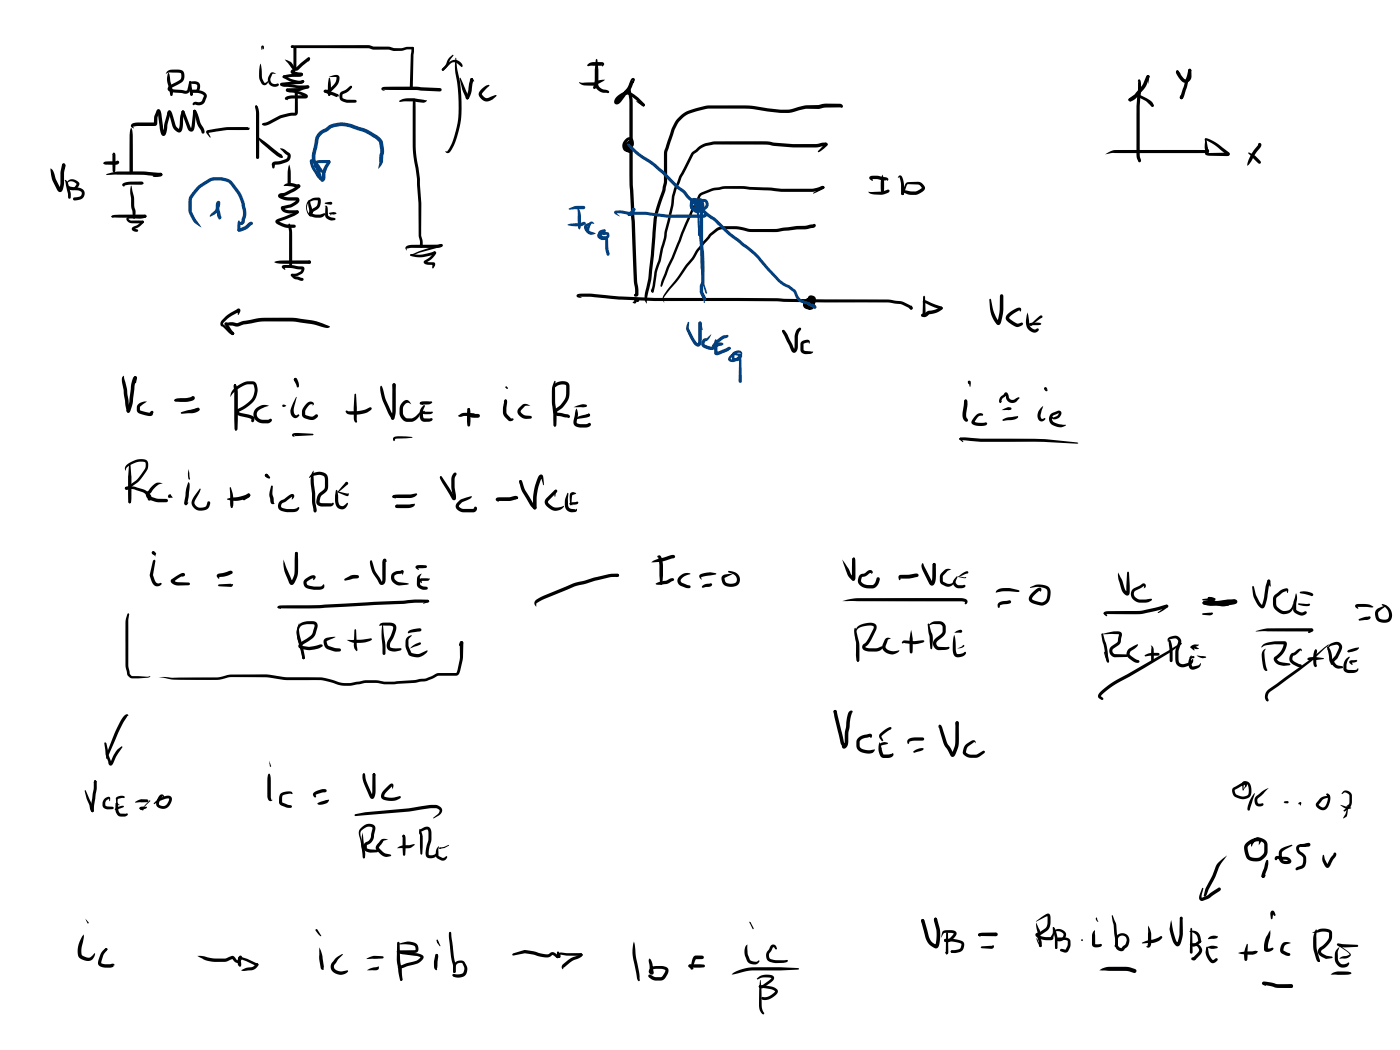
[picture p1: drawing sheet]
<svg xmlns="http://www.w3.org/2000/svg" width="285mm" height="214mm" viewBox="0 0 285 214" stroke-linecap="round" stroke-linejoin="round" font-family="sans-serif">
<g fill="#000">
<path d="M34.1 14.5l.7-.3h1.3a1.26 1.26 0 0 1 1.3 .4 1.26 1.26 0 0 1 .1 1.4 1.93 1.93 0 0 1-1.5 1.3l-1 .5-.3 .3 3.2 .4 .2-.2 .4-1.7 .2-.1 .2 .1-.2 1.8a1.08 1.08 0 0 1-1.7 .5l-1.8-.1a.84 .84 0 0 1-1-.9l.4-.5 2.1-1.2 .2-.7-.1-.6-.3-.1h-2l-.8 .3zM34.3 14.8l.9 3.8v.7l-.3 .3-.3-.3-.3-1.8a3.3 3.3 0 0 1 0-2.7zM38.7 16.7l.9-.2a1.19 1.19 0 0 1 1.1 1 1.19 1.19 0 0 1-.8 1.4h-.7l-.3-.3 .3-.3h.7l.1-.2a.61 .61 0 0 0 .2-.7 .61 .61 0 0 0-.6-.3l-.8-.1 .1 1.3 .3 .9-.2 .3-.2-.2zM38.7 16.5l.2 .2 .3 2.6a.3 .3 0 0 1-.3 .1 .3 .3 0 0 1-.2-.3l-.3-1.9 .1-.5zM39 18.4a3.7 3.7 0 0 1 2.7 .4l.4 .7-.4 1.2a1.73 1.73 0 0 1-2.1 .6l-.2 .1a.45 .45 0 0 1 0-.6 .45 .45 0 0 1 .6-.1l.6 .1 .5-.2 .4-1-.2-.4a4.1 4.1 0 0 0-2.3-.4zM57.2 16.9l4-.5a.46 .46 0 0 1 .8 .2l-.2 .3-.6 .2-3.7 .3 .1-.1-.3 .2-.3-.3zM57.6 15.4h.2l.3 .1-.1 .3-.2 .1-.2-.1zM57.7 15.4l1.8-.3 1.7-.1-.1 .1 .3-.3a.42 .42 0 0 1 .2 .5 .42 .42 0 0 1-.5 .3l-1.9 .1-1.4 .2-.3-.3zM58.3 18.1l2.5-.2 1.9-.5 .3 .3-.2 .3-2 .6h-2.3l-.3-.3zM59.3 9.3h16.2a3.7 3.7 0 0 0 2.2 .2 4.7 4.7 0 0 1 2.5 .3h1.6l1.1-.3h1.1l.3 .3-.3 .3-1.1-.1-1.2 .4h-1.6a5.3 5.3 0 0 0-2.9-.3 4 4 0 0 1-2.2-.3h-15.5l-.2-.1zM59.3 9.3l.4-.1 .7 .3-.6 .2a.33 .33 0 0 1-.4 0 .33 .33 0 0 1-.1-.4zM60.1 18.7h.5v.2v.2l-.5 .1z"/>
<path d="M59.8 9.6h.5l.1 .2-.1 4-.2 .7-.4 .2-.1-.2 1.8 .3 .3 .3-.3 .3-1.7-.3a.53 .53 0 0 1-.5-.5 .53 .53 0 0 1 .5-.6zM57.6 15.4h.5l.7 .4a3.5 3.5 0 0 0 2.7 .5l.4 .1a.6 .6 0 0 1-.8 .6l-2.2-.5-1.3-.7zM57.1 17l.2-.1 .3 .2-.1-.1 3.2 .4h2l.3 .3-.3 .3-4.9-.3-.7-.3zM66 18.4l.3-.1 2.4 .8a.26 .26 0 0 1 .3 .3 .26 .26 0 0 1-.4 .2l.1 .2-.3-.1-2.3-.8-.2-.3zM66.7 18.9l.4 .2 .1 .2-.1 .2a.37 .37 0 0 1-.4-.5zM67.1 15.6l.8-.3a.8 .8 0 0 1 1 .1 .8 .8 0 0 1 .2 1l-.1 .2a4.3 4.3 0 0 1-1.6 2.1l-.8 .2a.57 .57 0 0 1-.7-.3 .66 .66 0 0 1 .9-.3l.2-.1 .8-.8a2.22 2.22 0 0 0 .7-1.7zM67 19l.3 .3-.2 .2-.3-.1zM66.9 15.9l.2-.1a7.5 7.5 0 0 1 .1 3.6h-.3l-.1-.2zM71.2 17.6l.3-.1 .2 .2-.5 .6zM69.3 18.8l1-.5 1-.8h.3v.4a3.1 3.1 0 0 1-1.7 1.2l-.2 .2a.53 .53 0 0 0 .5 .9l.5 .1h1.6l.3 .3-.3 .3h-1.6l-.7-.2a1.2 1.2 0 0 1-.7-1.9zM77.8 17.8l.8-.1 6.1-.1 4.9 .3 .3 .4-.3 .3-4.9-.3h-6.6v-.2l.4 .5-.6-.2a.31 .31 0 0 1-.1-.6zM83.8 9.6l.2-.1a1.08 1.08 0 0 1 .2 1.4l-.2 6.9-.3 .3-.3-.3 .2-6.7z"/>
<path d="M93.6 15.9h.2l1.7 4-.4 .3-.3-.3a11.8 11.8 0 0 1-1.2-4zM95.8 16l.2-.1 .3 .2-.1 1a6.1 6.1 0 0 1-.7 2.9l-.3 .2-.4-.3 .5-1.2zM95.9 15.9l.3 .1v.4l-.4-.1zM95.9 16h.3l.3 .6-.6-.3zM98.1 18.1l1-.7 .4-.1 .2 .1-1.5 1.5-.1 .3 .1 .2a1 1 0 0 0 1.4 .5l1.3-.6 .2 .1-.8 .9-.4 .2a1.63 1.63 0 0 1-2.4-1.7zM10.3 34.3l.6 .6 .5 1.6 .9 1.9-.3 .1 .3-1.2v-2.4l.4-1.5h.5l.1 .3-.3 1.5v2.7a.94 .94 0 0 1-1 1.2l-.4-.4a7.8 7.8 0 0 1-1.3-4.3zM12.7 33.4l.3-.1 .3 .3-.1 .6-.2 .3-.3-.3zM13.2 36.6a.73 .73 0 0 1 .6 .7l.6 2.1v.8l-.3 .3-.2-.3-.1-.8zM13.8 36.8a1.45 1.45 0 0 1 2.4 .8 1.36 1.36 0 0 1-1 1.1 1.36 1.36 0 0 1-1.4-.5v-.1l.4-.1a.8 .8 0 0 0 1.2-.1l.2-.4a1.35 1.35 0 0 0-1.6-.5l-.5 .3zM13.8 38.2l.2-.2h.2l.1 .3-.3 .2-.2-.1zM13.8 38.1l.3-.1 1.3 .2a1.4 1.4 0 0 1 1.8 1.6l-.2 .4a2.05 2.05 0 0 1-2.1 .5l-.1-.2a.68 .68 0 0 1 .9-.4h.4a.68 .68 0 0 0 .5-.9 .68 .68 0 0 0-.8-.4l-1.8-.3-.2-.1zM21.1 33.1l.3-.1 .1 .3-.3 .1z"/>
<path d="M21.2 33l2.7-.3 .3 .1a.65 .65 0 0 1-.9 .7h-1.9l-.3-.2zM21.7 35.5v-.1a10.3 10.3 0 0 1 4.5-.5h3l3.7 .3 .2 .3-.1 .3-.8 .1a46.8 46.8 0 0 0-8.3-.3h-2.2zM21.2 33.1l.1-.1 .4 .5-.5-.2zM23 31.1l.4 .1 .1 .4v3.2l-.3 .3-.3-.3v-3.2v-.2h.3h-.3zM25 37.4l.6-.3 1-.1h2.3l.3 .3-.1 .2h-.3l.1 .1h-2.5l-1.1 .2-.1-.2 .2 .3-.2 .1-.3-.2zM26.7 37.8l.1 .1 .5 2.1v2l.3 1-.1 1.3-.2 .2-.2-.2-.2-1.4-.2-.6v-1.9a5.1 5.1 0 0 1 0-2.6zM26.6 26.1h.2l.1 .4 .1 1v7.7a.26 .26 0 0 1-.3 .3 .26 .26 0 0 1-.2-.4l-.1-.2v-7.4zM26.8 25.2a3.1 3.1 0 0 1 2-.3h2.7l-.2 .2 .2-1.6 .4-1.1 .3-.1 .3 .1 .1 .2-.5 1.3-.1 1.3-.3 .4-4.4 .2-.2-.1 .2 .5-.4-.2a.44 .44 0 0 1-.1-.8zM28.8 37.1h.3l.1 .3-.5 .1zM32 22.4l.4-.1a1.29 1.29 0 0 1 .5 1.3l.6 3.5h-.4l1-4.3a.42 .42 0 0 1 .6-.2l.1 .2-.7 2.3-.1 1.4a.93 .93 0 0 1-.9 1.2l-.3-.4-.2-.9-.5-3.6 .1 .1-.3-.3zM31.2 35.6l1.5-.4 .3 .1 .1 .2-.2 .3-.8 .2h-.9l-.1-.2zM34.3 22.6a.61 .61 0 0 1 .8 .6l.7 2.4 .7 .7h-.1l.3-2.7 .3-1a.38 .38 0 0 1 .5 .1 .38 .38 0 0 1 0 .4l-.2 1-.1 1.4a1.1 1.1 0 0 1-.9 1.5l-.7-.5-.4-.5-.9-3 .1 .1-.2-.3z"/>
<path d="M37.1 22.5l.4 .1 .1 .2-.3 .3-.3-.1-.1-.2zM37 22.6l.3-.1 .3 .2 1.4 3.4-.2 .1 .5-3.6 .3-.2h.2l-.1 3.3a.81 .81 0 0 1-1 1.1l-.5-.6-1.3-3.4zM39.4 22.4l.5 .1 .4 .8a8.3 8.3 0 0 0 1.3 3.1 .44 .44 0 0 1 0 .6 .44 .44 0 0 1-.5 .1l-.2-.5a6.6 6.6 0 0 1-1.2-3.1l-.4-.9zM42.1 26.6l2.1-.4a26.8 26.8 0 0 1 6.4-.3l-.1 .1a.25 .25 0 0 1 .4 .2 .25 .25 0 0 1-.3 .3 26.8 26.8 0 0 0-6.4 .3l-1.8 .2 .1-.1 .4 1-.1 .1-.8-1zM52 21.6l.2-.1 .2 .1-.2 .6zM52.4 31.4l.4 .6-.4 .3-.3-.3zM52 21.5h.2l.2 .2-.1 .2h-.2zM52 21.5h.1a.88 .88 0 0 1 .6 1.1l.1 9.4-.4 .3-.3-.3zM52.7 28l4.7 3.5 .2 .5-.3 .2-.3-.1-.9-.6a13.8 13.8 0 0 1-3.5-3.3zM53.5 25.1l1.9-.8a8 8 0 0 1 3.2-1.2l1.5-.2-.1-4 .3-.3 .3 .3v3.7a.82 .82 0 0 1-.2 .9 .82 .82 0 0 1-.9 .1l-1.8 .3a6.6 6.6 0 0 0-2.5 1.3 1.43 1.43 0 0 1-1.9 .1zM53.5 25.1l.5 .2-.5 .2-.2-.2zM57.1 30.2a1.77 1.77 0 0 1 1.3 .6l.1 .1a1.05 1.05 0 0 1 .4 1.7l-.4 .4-1.1 .4-1.4 .1-.1 .6-.2 .2-.3-.2-.1-.6a.85 .85 0 0 1 1.2-.6l1.6-.5a.68 .68 0 0 0 .4-.8l-.5-.3z"/>
<path d="M57.9 37.6a3.8 3.8 0 0 1 2.9-.1l.3 .2v.2l-.3 .3-1.6-.3h-1.5zM58.3 18.1l.4 .1a8.4 8.4 0 0 1 4 1.2 .47 .47 0 0 1-.5 .7h-2.8l-1 .1v-.1l-.2 .2-.2-.2a1.19 1.19 0 0 1 1.4-.7h2.8l-.1 .3a9.2 9.2 0 0 0-3.6-1l-.3-.3zM58.2 19.9l.4 .5-.6-.2zM58.9 33.5a9.4 9.4 0 0 1 .3 4l-.6-.2a9.2 9.2 0 0 1 .3-3.8zM60.6 37.6l.2-.1 .3 .2-.1 .4-.2 .1-.3-.1zM56.7 39.5l1.3-.3 1.7-.9 1.1-.7 .2 .1 .1 .4-1 .8-2.1 1-.8 .1v-.3l1.3 .5h2a.76 .76 0 0 1 .5 .8 .76 .76 0 0 1-.6 .6l-1.2 .7-1.6 .3 .2-.3a.97 .97 0 0 0 1.1 .5h1.7l.2 .3-.3 .4h-1.6a1.44 1.44 0 0 1-1.7-1.3l.3-.2 1.7-.4 .8-.5 .3-.4 .2 .1h-2.1l-1.1-.3a.6 .6 0 0 1-.6-1zM81.4 20.5a5.4 5.4 0 0 1 3.7-.3l1.8 .3-.2 .2-.5 .2-2.1-.3-2.7 .2-.2-.2zM84.2 20.2l.1-.1 .3 .2-.3 .6-.2-.6zM84.2 20.2h.3l.1 .2 .1 10.1 .8 5.9 .3 5v6.6l.2 1 .1 1.2-.3 .2-.3-.2v-1.1l-.3-1.1v-6.6l-.3-5-.8-5.8-.1-8.9zM22.7 44l.2-.1 .1 .2-.2 .2zM22.8 43.9a21.9 21.9 0 0 1 5.3-.2h1.5l.2 .3-.3 .3h-5.3h-1.3l-.2-.2zM22.7 44.1l.2-.1 .3 .3z"/>
<path d="M27 46.3l1.1-.6 .8-.7h.3v.4l-.8 .7-1.1 .6 .1-.2 .7 .3a.46 .46 0 0 1-.3 .4 .46 .46 0 0 1-.6-.1 .47 .47 0 0 1-.2-.8zM25.8 44.3l.5-.2h2.2l1-.4 .3 .3a1.88 1.88 0 0 1-1.8 .5l-1.9 .1 .6 .3h2.4l.2 .3-.2 .2a5.4 5.4 0 0 1-2.7-.1l-.6-.4zM55.9 53.3a6.7 6.7 0 0 1 3.1-.3h3.3a.75 .75 0 0 1 1 .4 .75 .75 0 0 1-1 .3h-2.5a9.4 9.4 0 0 1-3.9-.3zM57.5 54.1a7.9 7.9 0 0 1 3.5 .1 .75 .75 0 0 1 1 .5 .75 .75 0 0 1-.4 .9l-1.2 .6-.9 .1-.3-.3 .1-.2 1.2-.2 .7-.3 .2-.6 .1 .1-3.7-.3v-.2l.3 .5-.1 .2-.6-.5zM58.9 45.5a3.6 3.6 0 0 1 .6 2.8v5.5l-.3 .3-.3-.3v-6.5a2.11 2.11 0 0 1 0-1.8zM59.3 55.8l.2-.1 .7 .6 1.5 .4a.47 .47 0 0 1-.2 .5 .47 .47 0 0 1-.6-.1l-1.1-.4-.5-.5zM56.2 44.8l.5-.3a8.9 8.9 0 0 0 3.6-1.5l-.1 .1 .3-.3 .3 .1v.4l-.2 .2a10.9 10.9 0 0 1-3.9 1.7h-.1v-.2l1.7 .7h1.6l.3 .4-.3 .3h-1.4l-1.9-.7a.59 .59 0 0 1-.4-.9zM62.8 40.8l.2-.1 .1 .1 .5 1.9a1.28 1.28 0 0 1-.3 1.4 1.89 1.89 0 0 1-1-2 2.08 2.08 0 0 1 2.9-1.7 1.93 1.93 0 0 1-.8 2.4l-.6 .4-.2 .4-.1-.1 .8 .2 1.1-.1a.49 .49 0 0 1 .8 .1 1.3 1.3 0 0 1-1.1 .6l-1.6-.2a.84 .84 0 0 1-.5-.8 .84 .84 0 0 1 .6-.8l.5-.3a1.36 1.36 0 0 0 .6-1.5l.2 .1a2.55 2.55 0 0 0-2.2 .6 1.72 1.72 0 0 0 .5 2.3h-.2l-.3-2.1zM62.8 53.1h.4l.1 .3-.2 .3-.5-.2zM66.1 41.9h.4l.2 .3 .1 1.7 .5 .3 1 .2v.4l-.8 .1a1.21 1.21 0 0 1-1.3-1.3l.1-1.5zM66.1 41.4l.9-.3a.4 .4 0 0 1 .4 0 .4 .4 0 0 1 .2 .5h-.8zM67 43.4l.9-.2 .6 .2-.6 .3-.8-.2z"/>
<path d="M82.7 50.2l.3-.2 .8-.1 5.2-.1 .8-.1 .3 .3-.2 .3-.9 .2h-5.5l-.7 .1 .1 .4-.4-.4zM83.5 51.9l.3-.2a11.3 11.3 0 0 0 4.8-.5l.2 .2-.1 .2-.3 .1h.2a6.6 6.6 0 0 1-5.1 .3zM86.3 53.2l.2-.2a3.8 3.8 0 0 0 1.7-1.5l.3-.3 .3 .2a2 2 0 0 1-1.2 1.5l-.9 .6v-.2l1.6 .1a.46 .46 0 0 1 .3 .7l-.5 .6-.1-.2 .1-.7 .2 .1-1.6-.1a.47 .47 0 0 1-.4-.6zM83.6 51.7l6.1-2 .4 .1v.2l-.2 .3-4.4 1.1-1.5 .6-.3 .1-.2-.2z"/>
<circle cx="39" cy="19.2" r=".25"/>
<circle cx="58.5" cy="18.3" r=".29"/>
<circle cx="95.2" cy="19.9" r=".33"/>
<circle cx="39.6" cy="22.6" r=".3"/>
<circle cx="57.4" cy="32" r=".23"/>
<circle cx="29.5" cy="44" r=".3"/>
</g>
<g fill="#000">
<path d="M67.2 43.7l.2-.1 .1 .1-.1 .1z" fill-rule="evenodd"/>
<path d="M67.2 43.7l.2-.1v.1v.1z" fill-rule="evenodd"/>
</g>
<g fill="#004080">
<path d="M40.2 37.9l1.9-1.2a4.9 4.9 0 0 1 4.4-.2l1 .8a9.1 9.1 0 0 1 2.4 4.3 5.6 5.6 0 0 1-.4 4.1l-.4 .1-.3-.1v-.5l.4-.2a5 5 0 0 0 0-3.4l-.1-.4a9.5 9.5 0 0 0-2.4-3.9l-.1-.1a5.2 5.2 0 0 0-3.3-.4l-1.8 1a7.6 7.6 0 0 0-2.4 2.6l-.1 2.6 .8 1.6 1.2 1.8a5.1 5.1 0 0 1-2.6-5.5l.2-1z"/>
<path d="M48.6 44.9v-.1a2.27 2.27 0 0 1 .4 2l-.1 .3h-.5a2.48 2.48 0 0 1 0-2z"/>
<path d="M48.4 46.6l.4-.1h-.1l1.2-.5 .8-.7 .4-.2 .4 .4-.1 .2h-.4l.2 .1-.2 .1a3.6 3.6 0 0 1-2.3 1.3l-.4-.4z"/>
<path d="M50.9 45.3l.3-.1 .3 .3-.2 .2-.5 .3-.2-.2z"/>
<path d="M44.2 41a.47 .47 0 0 1 .6 .1 .47 .47 0 0 1 0 .6 2.7 2.7 0 0 1-2 2.4l-.1-.1 .1-.3a2.85 2.85 0 0 0 1.5-2.3h.3v.9l.3 1.5a.6 .6 0 0 1 0 .8h-.4v-.3v.1l-.3-.5-.3-1.8z"/>
</g>
<g fill="#000">
<path d="M90 14l1.4-1.3a1.6 1.6 0 0 1 1.6-.5 1.6 1.6 0 0 1 1.2 1.3l-.2 .2-.3-.2a1.38 1.38 0 0 0-2-.5l-1.4 1.4h-.3zM91.6 11.7l.6-.6 .1 .2-.5 .7a5 5 0 0 1-1.5 2.4h-.3l-.1-.2a5.6 5.6 0 0 0 1.4-2.2zM92.7 11.8h.2l.1 1.7a31.2 31.2 0 0 1 .6 12.3 10.3 10.3 0 0 1-2.2 5.3h-.4l-.3-.2 .4-.1a15.8 15.8 0 0 0 2.3-10.1l-.3-3.7a12.8 12.8 0 0 1-.4-5.2zM117.9 16.8h3.3l.4 .3-.4 .3h-.6a3.4 3.4 0 0 1-2.4-.3zM119.6 13.1a2.33 2.33 0 0 1 2.2-.5l.8 .1a.4 .4 0 0 1 .4 .4 .4 .4 0 0 1-.5 .4l.1-.4v.3l-2.9 .1-.2-.2zM121.3 12.1l.2-.1 .1 .1 .2 2.1a6.1 6.1 0 0 1-.5 3.7l-.3 .2-.3-.3 .4-1.4v-2.2zM121.3 16.6l.6-.3 1.3-.1-1.4 .9a1.27 1.27 0 0 0 1.2 1.1 .74 .74 0 0 1 1 .7l-.2 .1a2.38 2.38 0 0 1-2.6-1.6l-.1-.4zM128.1 17.1h.2l.1 1.2a11.7 11.7 0 0 1 .4 4.3v15.1l.9 19.6 .3 1.7v1.1l-.3 .2a.39 .39 0 0 1-.4 0 .39 .39 0 0 1-.2-.4l.3-.1-.1 .2-.3-2.7-.5-13.3a289.6 289.6 0 0 1-.4-23.1 11 11 0 0 1 0-3.8zM128.6 16a.43 .43 0 0 1 .6 .1 .43 .43 0 0 1-.1 .6l-.3 .4-.1-.8 .1 .3h.3a6.9 6.9 0 0 1-1.9 3.1l-.9 1.2a.69 .69 0 0 1-1.1 .3 .69 .69 0 0 1 .1-1.2 2.61 2.61 0 0 1 3.1-1.2 8.5 8.5 0 0 1 2.8 2.4v.4h-.5a8.1 8.1 0 0 0-2.8-2.3 2.26 2.26 0 0 0-2.2 1.4l-.1-.1 1.2-1.7a6.1 6.1 0 0 0 1.7-2.8zM129.6 20.6l1.6 .6v.4h-.4l-1-.7zM165.6 39.3l1.7-1.3 .3-.1 .2 .1v.3l-.2 .2-1.9 .9zM167.9 29.1h.4l.2 .3-.1 .3-.3 .1-.3-.3z"/>
<path d="M167.9 29.1l.5 .1v.5l-1.8 1.3-.1-.2zM176.7 39l1.3 .1a5.1 5.1 0 0 0 2.7-.5l.3 .1 .1 .2a2.18 2.18 0 0 1-1.6 .8 5 5 0 0 1-2.5-.4zM177.1 36l.1-.1a6.5 6.5 0 0 1 3.5 .3 .28 .28 0 0 1 .2 .3 .28 .28 0 0 1-.3 .3l-.1-.1a2.53 2.53 0 0 1-1.9-.2l-1.2-.1 .1-.2 .3 .5-.2 .1-.6-.4zM179.7 35.5a4.7 4.7 0 0 1 0 3.7l-.2 .2-.2-.2 .1-.2a5.5 5.5 0 0 1 .3-3.5zM183 35.8l.3-.1 .3 .2 .4 1.2v2.3l-.2 .3-.3-.3-.1-2-.2-1.3h-.4zM184.5 37.2l.4-.1 2-.1a1.44 1.44 0 0 1 1.4 1.6l-.9 .7-1 .4a2.7 2.7 0 0 1-2.4-.7l.3-.3 1.2 .3h.9l1.3-.7-.7-.7-2.2-.1-.8 2.1-.2 .1-.3-.2zM183.6 39.2h.3l.1 .4-.4 .1zM140.9 31l1.5-1.3 1.4-.6a10.9 10.9 0 0 1 4.3-.3 62.3 62.3 0 0 1 8.9 .1l.3 .1a46.6 46.6 0 0 0 8.8 .3h.3a2.59 2.59 0 0 1 2-.1v.4l-1.9 .4a53.2 53.2 0 0 1-9-.3l-1.4-.3h-8a12.1 12.1 0 0 0-4.2 .3l-1.1 .5-1.5 1.2-1 2a16.6 16.6 0 0 0-2 4.1l-.5 .9-.5 1.6-.2 1.9-1.3 5.4-.2 1.3-.6 2-.4 2.5-.9 2.4-.6 3.9a.35 .35 0 0 1-.4 .1 .35 .35 0 0 1-.2-.5l.1-.4 .1 .5 .2 .2-.3 .1 .6-4 .9-2.4 .4-2.5 .6-2 .2-1.3 1.3-5.4 .2-1.9 .4-1.5 1.1-2.4zM142.4 39.5l1.8-.8a17.2 17.2 0 0 1 5.2-.8l7.6 .3 2.1 .2h6.3l1.5-.4a.58 .58 0 0 1 1 .2l-.1 .2-.9 .3-1.5 .4h-6.4l-2.1-.3-7.5-.4a16.1 16.1 0 0 0-5 .7l-1.4 .6-.4 .3-2.6 5.5-2.8 7.1-1 2-1.3 3.6-.3 .2-.1-.2 .1-.7 1.2-3.1 .9-2 2.9-7.1zM134.6 58.1l.2 .1-.2 .2-.1-.2zM45.8 65.7h.2l.3 .1 .9 1.5a.52 .52 0 0 1 .4 .4 .52 .52 0 0 1-.2 .5l-.9-.9-.8-1.3zM45.9 64.4l2.2-1.3a.51 .51 0 0 1 .8-.1 .51 .51 0 0 1-.1 .8l-.3 .3-.2-.8 .2 .1h.2l-.3 .2a7.7 7.7 0 0 0-2.9 2.1l-.1 .4-.1-.1 2.1 1.6h-.1l.3 .1 .1 .2a.52 .52 0 0 1-.5 .3 .52 .52 0 0 1-.5-.3l-1.4-1.4a.72 .72 0 0 1-.1-1.3z"/>
<path d="M45.8 65.7a4.9 4.9 0 0 1 2.6 .1l1.1-.5a33.4 33.4 0 0 1 11.8-.4 17 17 0 0 1 5.8 1.5l.1 .1-.1 .2-.4 .1a35.6 35.6 0 0 0-17.4-.6l-1 .3-1.7-.3a.63 .63 0 0 1-.9-.3zM117.5 59.9l.9-.1a48.5 48.5 0 0 1 7.7 .6l7.2 .3h25l9.8 .3h12.7l1.9 .3a4.4 4.4 0 0 1 2.6 .9l.1 .1a.49 .49 0 0 1 .3 .7 .53 .53 0 0 1-.7-.3l-.1-.1a3.7 3.7 0 0 0-2.3-.7l-1.8-.3-38.6-.3a137.4 137.4 0 0 1-18.8-.6l-3.1-.3h-2.4v-.2l.6 .5-.7-.1a.37 .37 0 0 1-.4-.2 .37 .37 0 0 1 .1-.5zM138 24.1l.7-.7a12 12 0 0 1 6.5-1.9 49.7 49.7 0 0 1 9 .2l.9 .1a17.2 17.2 0 0 0 4.6 .5l1.9-.2a10.9 10.9 0 0 1 5.1-.7l1.4-.3 3.2 .1a.42 .42 0 0 1 .3 .4 .42 .42 0 0 1-.3 .4l-.3-.2-2.9 .1-1.2 .3a10.5 10.5 0 0 0-5.1 .6l-1.3 .2h-1.6l-2.7-.3a30 30 0 0 0-8.7-.6h-2.3a12.7 12.7 0 0 0-5.9 1.6l-1.1 1.1-.9 1.7-1.4 4.4-.1 2.7a13.5 13.5 0 0 1-.2 4.5l-.2 .9-1.4 4.5a18.2 18.2 0 0 0-.6 4.7l-.8 8.7-.8 3.7-.1 1.3a2.5 2.5 0 0 1-.3-2.8l.2-.5a86.8 86.8 0 0 0 1.2-11.2 16.4 16.4 0 0 1 .7-4.7l.2-.8a17.2 17.2 0 0 0 1.5-8.3v-2.9l1.6-4.6zM144.5 47.6l1.6-1.3 1.2-.2a14.1 14.1 0 0 1 5.4 .5h.7a30.5 30.5 0 0 0 7-.3l3.8-.4 1.6-.3 .2 .1a.65 .65 0 0 1-.8 .7l-.9 .3-3.8 .2a37 37 0 0 1-8.6 .2 11.9 11.9 0 0 0-4.8-.4l-1 .3-1.5 1.3a23.7 23.7 0 0 0-3.3 4.5l-1.4 1.6-1.7 2.5-2.9 3.5-.2 .5 .1 .7-.3-.9a5.3 5.3 0 0 1 1.6-2.4l1.5-2 1.5-2.2 1.4-1.6a23.8 23.8 0 0 1 3.3-4.5zM185.4 62.3h.3l.1 .4-.3 .3-.3-.3zM187.9 61.3l.3-.2 .2 .3v2.6l-.3 .3-.2-.3zM188 61.2l.4-.1 3.4 1.3 .2 .3-.1 .2-.3 .1-2.2-.8-1.2-.6h.1h-.3zM187.9 60.4l.2-.2 .2 .2 .1 3.6-.3 .3-.2-.3zM187.6 63.9l.6-.1a1.87 1.87 0 0 1 1.4-.6l1.4-.4a.59 .59 0 0 1 1-.1 4.4 4.4 0 0 1-2.9 1.4l-.5 .4a.81 .81 0 0 1-1.1-.3zM201.4 61l.2-.2 .2 .2 .5 2.5 .5 1.2 .7 .8-.4 .1 .4-2.1 .1-3.3 .3-.3 .3 .1v3.6a4.9 4.9 0 0 1-.6 2.5 .8 .8 0 0 1-1.1-.7 5.8 5.8 0 0 1-.9-2.6zM205.1 64l.7-.5a2.68 2.68 0 0 1 1.9-.8l.2 .2-.2 .6-.2-.5 .1 .1a4.8 4.8 0 0 0-2.1 1.6l.2 .4 1.3 .7 .3 .1 .7-.2 .3 .2a1.32 1.32 0 0 1-1.9 .4l-1.1-.7a.92 .92 0 0 1-.3-1.4zM209.2 63.6l.3 2a1.12 1.12 0 0 0 .4 1.1 1.12 1.12 0 0 0 1.2 .2h.3a.82 .82 0 0 1-1.1 .8 2.09 2.09 0 0 1-1.4-2.5z"/>
<path d="M209.7 65.8l.2 .2-.2 .2-.2-.2zM209.6 65.9a2.8 2.8 0 0 1 2.4 0 2.9 2.9 0 0 1-2.1 .3l-.4-.2zM209.7 66.2l2-1.8 .2-.2 .3 .1v.4l-2.3 1.6zM209.5 66l.3-.1 .4 .3-.2 .1z"/>
<circle cx="131" cy="21.4" r=".29"/>
<circle cx="167.5" cy="38.2" r=".31"/>
<circle cx="47.4" cy="67.9" r=".31"/>
</g>
<path d="M209.2 64.4v.2z" fill-rule="evenodd" fill="#000"/>
<g fill="#004080">
<path d="M64.9 26.9l1.2-.7a5.4 5.4 0 0 1 5.7-.9l1.3 .5a8.1 8.1 0 0 1 4.8 3l.3 1.8-.2 2.4-.5 .9-.5 .5 .4-3.5-.3-2a9.8 9.8 0 0 0-4.3-2.4l-1.2-.4a4.8 4.8 0 0 0-5.2 .8 2.18 2.18 0 0 0-1.6 2l-.6 2.7v.8l1.6 2.4v.3l-.2 .1-.8-.6-1.1-1.5-.2-.7v-.9l.6-3.2 .3-.8z"/>
<path d="M63.2 32.5h.3l.5 .4-.3 .1h-.4l-.2-.3z"/>
<path d="M63.2 32.5h.3l.1 .2-.1 .3-.3-.1-.1-.2z"/>
<path d="M63.1 32.6l.3-.1h.1l.4 1.4 1 1.7 .6 .6v.4a1.15 1.15 0 0 1-1.1-.7l-1.1-1.9z"/>
<path d="M64 33l1-.4h1.9l.3 .1 .1 .2-.3 .3h-2.1l-.5 .1v.4l.9 1.6 .3 1-.1 .3-.2 .1-.3-.2-.7-2a1.16 1.16 0 0 1-.3-1.5z"/>
<path d="M66.7 32.7l.3-.1a.42 .42 0 0 1 .2 .7 4 4 0 0 0-.9 3l-.1 .1a.69 .69 0 0 1-.8 .6l-.1-.3 .2-.5a4.2 4.2 0 0 1 .6-2.4z"/>
</g>
<g fill="#000">
<path d="M53 13l.2 .5 .2 2.4 .4 .9a.39 .39 0 0 0 .6-.2 .35 .35 0 0 1-.1 .6l-.5 .2a1.63 1.63 0 0 1-1-1.8zM53.3 9.4a.35 .35 0 0 1 .4 .1 .35 .35 0 0 1-.1 .5l-.2-.3h.1l-.2 .4zM55.1 14.9l.5-.2 .6 .4-.7-.1-.3 .6a.96 .96 0 0 0 .1 1.3 .96 .96 0 0 0 1.2 .1l.3 .3a1.42 1.42 0 0 1-2-.2 1.42 1.42 0 0 1 .1-2zM58 12.1l.5 .2a2.53 2.53 0 0 1 1.5 1.3l.4 .2h-.1l.3-.3a5.2 5.2 0 0 1 2.2-1.8l.3 .1 .1 .2-.2 .3-2.2 1.9a.59 .59 0 0 1-.9 0l-.5-.3zM62.7 11.8l.3-.1 .1 .3v.1l-.3 .1-.2-.2zM62.7 11.8l.2-.1a.43 .43 0 0 1 .2 .4 .43 .43 0 0 1-.3 .4zM231.8 16.3l.1-.1 .2 .2-.4 .2zM231.7 16.4l.2-.2a.63 .63 0 0 1 .4 .8v1.8a58.3 58.3 0 0 0-.2 9.5v3.2l.1 .8a.4 .4 0 0 1 .1 .5 .4 .4 0 0 1-.5 .2l-.4-.9v-1.6a79.8 79.8 0 0 1 .2-11.4zM233.6 15.4l.2-.1 .2 .3-.2 1.5-.3-1.5zM233.5 15.4l.2-.1 .3 .3-.7 1.9-1.9 2.4-.7 .5a.57 .57 0 0 1-.9-.1l.1-.2 .9-.6 1.7-2zM239.6 14.4h.3l.1 .2-.1 .3-.4-.1-.1-.2zM239.5 14.4h.4l.9 1.4 .6 .4 .5-.4v-1.5l.3-.3 .4 .3v1a1.24 1.24 0 0 1-.8 1.5 1.24 1.24 0 0 1-1.5-.6l-.8-1.2z"/>
<path d="M239.5 14.4h.4l.5 .7-.3 .1-.5-.3-.2-.3zM242 14.1h.4l.2 .2-.1 .2-.4 .1-.2-.3zM242 14.2l.2-.2 .3 .1 .1 .2-.2 .8-1.3 4.5-.2 .4-.4 .2-.3-.3 .2-.3h-.1zM127.3 28.4a.96 .96 0 0 1 1.2-.4 .96 .96 0 0 1 .6 1.2 .63 .63 0 0 1-.7 .8 .63 .63 0 0 1-.5-1l.3-.4 .4-.2-.1 1.1-.1-.7-.2-.3a1.07 1.07 0 0 0-.6 1.7l.6-.4-.2-.4h.1l-.2 .4 .2 .1-.3 .3-.2-.5v-.2l.1 .3 .3-.1v.2h.3l-.3 .2-.1 .2 .4 .2-.2 .1 .1-.4-.3-.4 .1-.2a.82 .82 0 0 1 .8 .4 .82 .82 0 0 1-.1 .9 .88 .88 0 0 1-1.2 0 .88 .88 0 0 1 0-1.2 .88 .88 0 0 1 1.1-.2l.2 .4-.1 .4-.2 .2-.5 .1a.71 .71 0 0 1-.6-.7 .71 .71 0 0 1 .6-.7l.4 .8a.54 .54 0 0 1-.5 .6 .54 .54 0 0 1-.6-.5 .93 .93 0 0 1 1-1.2 1.07 1.07 0 0 1 .2 1.5 1.07 1.07 0 0 1-1.6 .1 1.68 1.68 0 0 1 .4-2.1zM225 31.4a4.5 4.5 0 0 1 3.6-.9h17.2l-.1 .2-.1-.8 .5 .6a.41 .41 0 0 1 0 .5 .41 .41 0 0 1-.3 .2l-19.3-.1zM229.9 20.1l.9-.7 .7-.2a6.5 6.5 0 0 1 2.8 1.4l.4 .4 .2 .4-.1 .3-.2 .1-.2-.2-.2-.4a5.6 5.6 0 0 0-2.3-1.4h-.6l-1.2 .8-.3-.3zM229.9 20.1l.2-.1 .3 .2-.1 .4h-.2l-.3-.1zM233.4 20.4l.8 .6 .6 .3v.4h-.3l-.9-.9zM240.4 19.4l.4-.2 .2 .1-.3 .3v.5l-.2 .1-.3-.3zM240.3 19.7l.4-.1 .1 .3v.2l-.4 .1-.2-.3zM245.4 28.2l.1-.1a7.5 7.5 0 0 1 3.3 1.9l1.4 1.1 .2 .3-.1 .2h-.5l-.1-.2 .1 .1-2.4-1.9-1.9-1.1-.2-.2zM245.5 28.2l.3 1.9a1.68 1.68 0 0 1 .2 1.4h-.4l-.3-1.2z"/>
<path d="M245.3 28.3l.2-.1 .2 .1 .2 1.7 .1 1.3-.2 .3-.3-.3v-1.2zM245.5 31.1h4.4l-.2 .1 .3-.2 .4 .4-.1 .2-.4 .2-3.8-.1-.7-.3-.1-.1zM256.2 29.2l.2-.1a.54 .54 0 0 1 .4 .4 .54 .54 0 0 1-.2 .6l-1.1 1.4a6 6 0 0 1-1.6 2.3 8.9 8.9 0 0 1 2.3-4.4l.2 .3-.3-.3zM254.1 31.1l.1-.1a4.7 4.7 0 0 1 2.5 2v.3h-.5zM24.9 76.7l.3-.2 .7 2.7 .6 4.5-.1 .2-.3 .1-.3-.3-.3-1.3-.7-4.8zM27.3 76.7l.4-.1 .2 .3-.1 .2-.4 .1-.2-.3zM27.3 76.7l.3-.1 .3 .2-.3 1.3-.3-1.1zM47.8 78.2l.3 .1-.2 .4-.3-.3zM47.7 78.3h.3l.1 .5-.4-.3zM47.6 78.4l.2-.2 .3 .3a6.4 6.4 0 0 1 .3 3.1v5.7l-.4 .4-.2-.4zM59.9 77l.2-.1 .3 .2 .4 .9a.5 .5 0 0 1 .1 .5 .5 .5 0 0 1-.4 .4l-.7-1.6zM59.9 77l.2-.1 .3 .2 .1 .3a.28 .28 0 0 1-.1 .4 .28 .28 0 0 1-.4-.2l-.2-.3z"/>
<path d="M77.6 78.5l.4 .8a17.8 17.8 0 0 0 2.2 5.5v.6l-.3 .1-.3-.2v-.2a13.3 13.3 0 0 1-2.2-6.3zM80 78.1l.2-.1 .4 .3-.2 1.5-.2 .2-.1-.2-.2-1.5zM112.8 78.3a2.06 2.06 0 0 1 3.1 0 4.8 4.8 0 0 1-1.3 4.6l-1.2 .9 .2 .2a4.4 4.4 0 0 1 2.4 .6l.1 .2-.3 .3-2.2-.4a.83 .83 0 0 1-.8-.7 .83 .83 0 0 1 .5-.9 3.9 3.9 0 0 0 2-3.5v-1.1a1.96 1.96 0 0 0-2.6 .8l-.3 .4 .1-.7zM112.9 77.6l.1-.1 .1 .1-.1 4.3 .3 2.4v2.1l-.1 .4-.2 .1-.2-.1-.1-.4v-2.1l-.3-2.4a7.7 7.7 0 0 1 .5-4.3zM129.2 60.8l.2-.1 .2 .3-.1 .6-.3 .2-.4-.2 .4-.3-.1 .1zM129.2 60.8h.3l.2 .3 .2-.2a.37 .37 0 0 1 0 .6 .37 .37 0 0 1-.5-.2l-.3-.3zM159.3 67.2l.4 .1 .5 .6 1.6 3.3h-.2l.2-.6a6.5 6.5 0 0 1 .2-3.1l.6-.7h.4l.1 .2-.4 .6-.2 .8v2.1a1.01 1.01 0 0 1-1 1.3l-.4-.4-1.7-3.6zM159.3 67.2l.4 .1 .4 1.1-.8-.8zM163.2 69.6a1.27 1.27 0 0 1 1.7-.1l-.2 .5-.1-.3-1 .3v1.3l.5 .2 1.4 .1 .1 .1-.2 .2-.4 .2-1.4-.1-.6-.4v-.7a1.5 1.5 0 0 1 .2-1.3zM164.7 60.3a.99 .99 0 0 1 1.2 .2 .99 .99 0 0 1 .1 1.3 .58 .58 0 0 1-1 .3l-.7-.4a.6 .6 0 0 1-.2-.8 .6 .6 0 0 1 .8-.2 1.21 1.21 0 0 1 1 1.2 1.21 1.21 0 0 1-1 1.2 1.28 1.28 0 0 1-1.2-1.7 1.09 1.09 0 0 1 1.6-.1 1.09 1.09 0 0 1-.1 1.6 1.03 1.03 0 0 1-1.3-.1 1.03 1.03 0 0 1-.2-1.3l.5-.3h.6v.2l.2-.3 .2 .2a.46 .46 0 0 1-.5 .6l-.4 .1 .1 .2 .5 .1 .1-.4-.8-.2 .2 .4 .7 .3a.6 .6 0 0 0 0-1l-.6-.1 .1-.2 .9 .4-.2 .1 .1-.7-.3-.1v.6l.2 .2v-.2l-.3-.1 .4 1v.2h-.2l-.6-.3a.87 .87 0 0 1-.2-1 .87 .87 0 0 1 .9-.5 .8 .8 0 0 1 .7 .9 .8 .8 0 0 1-.9 .7 .8 .8 0 0 1-.7-1l.1-.6zM197.1 77.6a.37 .37 0 0 1 .5 0 .37 .37 0 0 1 .1 .5l-.2 .7-.4-.8 .3-.1-.2 .3zM212.7 78.9a.44 .44 0 0 1 .5 .2 .44 .44 0 0 1-.1 .6l-.3-.3 .2-.1v-.1v.5l-.4-.5z"/>
<path d="M25.8 94.7a3.8 3.8 0 0 1 4.1-.9l.3 .9-.3 1.1a9.9 9.9 0 0 1-3.8 3.8l-.3 .1a.3 .3 0 0 1-.3-.2 .3 .3 0 0 1 .2-.3l.2 .1 .1-.2a9.2 9.2 0 0 0 3.6-3.8v-1.1a2.79 2.79 0 0 0-2.9 .4l-.9 .6-.3 .6-.1-.5zM25.5 99.2l1.1-.2 .9 .1 2 .7 1.1 .9a.74 .74 0 0 1-.2 1.2l-.3-.3 .2-.3-.1 .1v-.2l-.9-.9-2.1-.7h-1.5h-.2zM27.3 76.7l.3-.1 .3 .3-.2 .3h.1l-.4 1.2-.4 3.6a2.74 2.74 0 0 1-.9 2l-.2-.1-.1-.2 .5-1.6 .3-2.9a4.6 4.6 0 0 1 .7-2.5zM26.4 94.5l.2 .1 .2 2.4-.1 4.6v.6l-.3 .3-.3-.3v-2.2v-3l.2-2.4zM28.2 82.3l.8-.5 .9-.1-1.3 1.1-.1 .7 2.1 .5-.1 .2 .1-.3a.38 .38 0 0 1 .3-.2 .38 .38 0 0 1 .4 .2l-.3 .7-.9 .1a3.2 3.2 0 0 1-2.1-.8l-.1-1.1zM30.9 99a1.74 1.74 0 0 1 2.2-.6l-.4 .1a4.5 4.5 0 0 0-2.1 2l-.3 .1 .4 .5a5.9 5.9 0 0 0 3.2 .5l.3 .3-.3 .4a6.1 6.1 0 0 1-3.6-.6 .99 .99 0 0 1-.6-.9 .99 .99 0 0 1 .6-.9zM35.6 81.4l.2-.1 .1 .2-.2 .2-.2-.2zM35.6 81.3l.4-.2 2-.1 1-.2-.1 .1 .4-.3 .3 .1a.66 .66 0 0 1-.7 1l-1 .1h-1.8l-.5-.1zM35.5 81.5l.3-.1 .3 .3h-.5zM36.9 83.9l2.6-.6 .8-.3 .2 .1a.8 .8 0 0 1-.9 .9l-2.7 .3-.1-.2zM38.4 98.1a4.2 4.2 0 0 1 .1 2.6l-.3 1.8-.2-.1v.4l-.1 .1-.3-.2-.1-.4 .4-2.8zM38.4 95.5l.3 2-.1 .2a1.43 1.43 0 0 1-.3-1.3z"/>
<path d="M38.8 83.5l1.5-.5 .3 .3-.3 .3-1.5 .2-.1-.2zM40.7 99.5l.2 .1-.2 .5-1 1.8a1.06 1.06 0 0 0 .9 1.5l1.3-.3 .4-1h.4l.1 .3a1.94 1.94 0 0 1-1.4 1.6 1.94 1.94 0 0 1-2-.7 1.58 1.58 0 0 1 .1-2.2zM47.4 79.4a4.5 4.5 0 0 1 4.4-1.7 3.1 3.1 0 0 1-.2 4.1l-.2 .2a9.5 9.5 0 0 1-2.9 1.9v-.1l.6 .3 1.9 .4a.78 .78 0 0 1 .8 .6 .78 .78 0 0 1-.4 .9l-.3-.3 .1-.4-2.2-.6-.8-.3a.57 .57 0 0 1 0-1 5.6 5.6 0 0 0 3.5-3.1 2.24 2.24 0 0 0-.2-2 5.2 5.2 0 0 0-4.6 2.6l.2-.9zM46.9 99.2a6.4 6.4 0 0 1 .5 4l-.3 .2-.2-.5-.1-3.6zM47.9 87.1l.2 .1 .1 .4h-.3zM47.9 87.2h.3v.4h-.3zM54.1 96.5h.3l.1 .3-.2 .2h-.3l-.1-.2zM54 96.6l.2-.1 .2 .1 .2 .6-.1 .2-.5-.4zM54 96.5h.3l.3 .1 .3 .5v.3h-.3l-.6-.4zM52.1 83.2l.5-.4a2.29 2.29 0 0 1 2.2-.2l-.5 .2a2.49 2.49 0 0 0-2 1.3v.3a1.21 1.21 0 0 0 1.2 1.1h1.1l.5-.3 .2 .1a.8 .8 0 0 1-.8 .9h-1a1.78 1.78 0 0 1-1.7-1.1 1.78 1.78 0 0 1 .3-1.9zM55.2 99l.2-.2 .2 .2-.1 1.5 .3 1.7a.3 .3 0 0 1-.1 .5 .3 .3 0 0 1-.4-.1l-.2-.4-.3-1.3zM57.5 82.4h.5l.3 .2-.6 .3-.3-.3z"/>
<path d="M59.6 88.3l1-.1 3.1 .1 .2 .2-.2 .1-3.7 .2 .1-.2h-.2l.2 .2-.4 .1a.34 .34 0 0 1-.1-.6zM60.3 80.8l.1 .1-.6 2.5 .2 .9a.4 .4 0 0 0 .3 .3 .4 .4 0 0 0 .4-.2l.3 .1a.95 .95 0 0 1-1.2 .6 .95 .95 0 0 1-.7-1.1 3.3 3.3 0 0 1 .6-2zM63.3 96.7a2.15 2.15 0 0 1 3.4 .4v2.5l-.3 .5-1 .9-.3 1.2 .4 .2 2 .1 .3-.2a.49 .49 0 0 1-.4 .8h-1.9a1 1 0 0 1-1.1-1.2l.4-1.3 1.3-1.1v-2a.98 .98 0 0 0-1.3-.8l-1.1 .2-.8 .4zM62.4 82.2a.77 .77 0 0 1 .8-.5 .77 .77 0 0 1 .7 .7l-.3 .2 .1-.3-.6 .1a2.17 2.17 0 0 0-1 2l1.4 .4 .9-.5 .3 .1a.93 .93 0 0 1-.8 1.1l-1-.1-1.2-.4a1.12 1.12 0 0 1-.2-1.2l.2-.6zM63.9 95.8v2.4l.4 4.7a1.46 1.46 0 0 1 0 1.3l-.2 .1-.2-.3-.4-1.6-.1-3.2a4.3 4.3 0 0 1 .5-3.4zM68.4 99.9l.1-.2 .2 .2 .2 2a.87 .87 0 0 0 1 1.1l.7-.6 .3 .1a1.33 1.33 0 0 1-1.5 1.2 1.33 1.33 0 0 1-1.2-1.5zM70.4 83.6l2.2 .1a5.7 5.7 0 0 0 2.7-.7h.3l.1 .2a4.6 4.6 0 0 1-3.9 1.2l-1.1-.2-.3-.3zM72.2 80.3l.1-.2 .2 .2 .2 2.8v2.7l-.2 .3-.3-.2-.2-.6zM80 78.1l.2-.1 .4 .3v1.7a15.5 15.5 0 0 1-.2 4.7l-.2 .6-.3 .2-.3-.4 .1-.5a14.9 14.9 0 0 0 .2-4.6zM80.1 89.1l1-.3 2.9 .3-3.6 .3-.2 .4-.2-.2zM82 81.9a.85 .85 0 0 1 .8-.5 .85 .85 0 0 1 .7 .6l.2 .3-.5-.3-.4 .1a1.47 1.47 0 0 0-.8 1.3v.7a1.25 1.25 0 0 0 .9 1.1l1.2-.1 1.4-1.2h.2v.1a2.88 2.88 0 0 1-1.5 1.8l-1.3 .1a1.85 1.85 0 0 1-1.6-1.8l.1-1.3zM85.6 81.9l.5-.2h1.7l.2 .2-.5 .4-.7 .1-1-.1 .1-.1-.2 .1-.2-.2z"/>
<path d="M85.5 81.9l.4 .1 .3 .4-.7-.1zM86 83.9l2-.1 .1 .1-.4 .4h-1.2l-.4-.1zM86 83.9l.4-.3 .1 .2-.1 .2a.21 .21 0 0 1-.3 .2 .21 .21 0 0 1-.1-.3zM86.2 82.5l.2-.1 .1 .2-.4 1.1 .1 1.4 .2 .1h1.6l.1 .2-.3 .3-1.5 .2-.4-.2-.3-.3-.2-.7 .1-1 .2-.5zM89.6 97.1l.2-.1 .1 .3-.2 .1zM89.6 97l.4 .2 1.4 2.1 1.2 1.9h-.2l.3 .1v.4l-.4 .1-.2-.2-1.2-2a5.5 5.5 0 0 1-1.3-2.3zM89.6 97.2l.2-.2 .4 .5zM93.4 84.5l1.1-.4 2 .1 .2 .2-.2 .2-2.1 .1-.6 .2-.4-.1-.1-.1zM94.8 84.3a2.35 2.35 0 0 1 1.8 0l1 .1 .1 .3-.1 .2a2.62 2.62 0 0 1-2.3-.2l-.5-.3zM95.2 83.1h.2l.3 .2-.3 1.1-.2-1.1zM95.2 83.1h.4a10.3 10.3 0 0 1 0 3.7h-.4a10.3 10.3 0 0 1 0-3.7zM102.7 81.4h.4v.3l-.4 .2-.1-.2z"/>
<path d="M102.8 81.4h.3l.1 .3-.1 1.5 .1 1 .8 1h.5a.57 .57 0 0 1-.7 .6l-.9-.8-.5-.8v-1.3zM105.7 97.9l.3-.1 .2 .2-.2 .6-.2-.2zM105.8 97.8h.3l.2 .2-.1 .2-.3 .1-.2-.3zM105.8 97.8h.2l.4 .3a7.2 7.2 0 0 0 1.4 3.1l.8 1.3 .5 .6 .1 .3-.1 .2-.2 .1-.3-.1-.3-.3-1.1-1.8a6.9 6.9 0 0 1-1.5-3.3zM105.7 83l.4-.4a1.07 1.07 0 0 1 1.4-.3l.5 .3-1.1 .1-.8 .8-.1 .3a1.47 1.47 0 0 0 1.1 .8l.9 .1 .3 .3-.3 .2-.9 .1a1.54 1.54 0 0 1-1.6-1.9zM112.9 85.8h.2l.1 .8-.2 .3-.3-.3zM116.8 82.9a3.3 3.3 0 0 1 2.6-.5l.1 .2a1.42 1.42 0 0 1-1.3 .3zM117.3 85.2l.7-.5 1.9-.5a.4 .4 0 0 1 .2 .5 .4 .4 0 0 1-.5 .3l-2.2 .4zM117.3 83.2h.1a2.41 2.41 0 0 1 .2 1.8l-.2 .9 .2 .3 1.6 .2 .8-.3 .2 .1a.7 .7 0 0 1-.7 .8l-1.4 .1a1.16 1.16 0 0 1-1.3-1.4zM119.7 84.3h.3l.1 .4h-.4zM118.6 84.8l1.3-.6 .2 .3-.2 .2-1.2 .2zM195.3 89.2h.4l.1 .3h-.4z"/>
<path d="M195.4 89.1h1l3.3 .2h5.6a75.7 75.7 0 0 1 14.1 .8v.2a213.4 213.4 0 0 0-19.4-.3l-4.4-.4-.3-.2zM195.4 89.2h.3l.4 .8-.7-.5zM196.4 81.4l.2-.1a.49 .49 0 0 1 .3 .5 .49 .49 0 0 1-.4 .4l-.2 .1zM196.4 81.4h.4l.2 .3-.3 2.9 .4 .9-.1 .3a.91 .91 0 0 1-1-1v-.8zM199.9 84.4l.1-.1 .2 .1-.4 .3zM198.7 84.5a.92 .92 0 0 1 1.5-.1l-1 .4-.8 1.2v-.1l.8 .2h1.1a.53 .53 0 0 1 .7 .2l-.2 .2a3.8 3.8 0 0 1-2.7-.1l-.3-.2v-.4zM203.9 83.5a2 2 0 0 1 2-.5v.4l-.2 .1zM203.8 80.7l.4-.3a.57 .57 0 0 1 .7-.5 .57 .57 0 0 1 .5 .7l.1 .5 .5 .3h.4l1-.5 .2 .2-.6 .6a1.37 1.37 0 0 1-1.5 .2 1.37 1.37 0 0 1-.7-1.4l-.1-.1 .2-.1-.8 .9-.2 .6h-.2l.2-.1-.1 .2a.26 .26 0 0 1-.3 .1 .26 .26 0 0 1-.1-.3zM204.2 85.4l1-.4 2-.3 .1 .2a1.97 1.97 0 0 1-2.1 .7l-1 .1-.1-.2zM212 83l.4-.4-.1 .5a2.15 2.15 0 0 0-.3 2.1l.3 .1 .4-.2a.39 .39 0 0 1-.3 .6 .92 .92 0 0 1-1-.2 .92 .92 0 0 1-.2-1l.2-.7zM213.9 84.3l1.4-.6a.6 .6 0 0 1 .8 .2 .6 .6 0 0 1-.2 .8 1.06 1.06 0 0 1-1.8 .3l.1-.2 .3 .2a1.14 1.14 0 0 0 1.1-.9l-.6 .3a.87 .87 0 0 0-.8 .6 .87 .87 0 0 0 .2 .9l1.2 .5 1.4 .2a2.39 2.39 0 0 1-3-.2 1.5 1.5 0 0 1-.1-2.1zM26.4 101.6l.3 .6-.3 .3-.3-.3z"/>
<path d="M31 112.3l.2-.1 .5 .3v.4l-.2 .1-.5-.3zM31.1 114.2l.3-.2 .2 .2-.5 3v-.1l.4 1a.87 .87 0 0 0 1.3 .6h.1a.84 .84 0 0 1-1.3 .6l-.6-.7-.5-1.5zM31 112.3l.2-.1 .3 .2 .2 .9-.4-.3a.44 .44 0 0 1-.3-.7zM34.3 100.7h.5l.4 .6-.8 .1-.2-.4zM34.9 118l1.1-.7a1.52 1.52 0 0 1 1.6-.5 .37 .37 0 0 1 0 .4 .37 .37 0 0 1-.3 .2h-.4l.3-.4 .1 .2-2 1.2 .1-.2 .7 .3 2.3 .1 .3 .3-.1 .2-2.4 .1a1.34 1.34 0 0 1-1.4-1.1zM37.7 102.4h.7l-.6 .5-.2-.3zM44.2 117l2.4-.7a.44 .44 0 0 1 .5 0 .44 .44 0 0 1 .2 .5l-1.9 .6-.8 .1v-.2l.1 .4-.1 .1-.5-.5zM44.6 119l2.5-.2 .4 .2-.4 .5-2.5-.1-.2-.2zM46.2 101.6l.5-.2a9 9 0 0 0 3.9-.9 .51 .51 0 0 1 .3 .5 .51 .51 0 0 1-.5 .4l-.4 .2a4.9 4.9 0 0 1-3.8 0zM50.4 100.5l.5 .1 .1 .2-.1 .3-1.1 .7h-.3v-.4zM57.7 113.9l1.9 4.6h-.3l.2-.5a4.9 4.9 0 0 0 .5-3.2v-2.1l.3-.3 .3 .3a14.9 14.9 0 0 1-.1 4.7l-.1 .3a1.78 1.78 0 0 1-1 1.4l-.4-.2-.4-.8a7.3 7.3 0 0 1-.9-4.2zM57 102.1l1.2-.7a1.77 1.77 0 0 1 1.5-.8l.2 .5-.4 .6-.1-.1v-.5h.1l-1.3 1a.95 .95 0 0 0-1 1l.3 .3 1 .2h1.5l.8-.4 .2 .2a1.14 1.14 0 0 1-1.3 .9h-1.4l-.9-.2a1.16 1.16 0 0 1-.4-2z"/>
<path d="M60.1 112.4h.2l.3 .3-.3 1.7-.3-1.7zM62.1 118l1.2-.8a.54 .54 0 0 1 .6-.1 .54 .54 0 0 1 .3 .6l-.3 .4-.2-.1 .1-.5 .1 .2-1.3 .6a.49 .49 0 0 0-.2 .5 .49 .49 0 0 0 .4 .4l1.2 .2h1.1l.4-.1 .3-.3a.66 .66 0 0 1 .1 .8 .66 .66 0 0 1-.7 .3h-1.2l-1.1-.2a1.17 1.17 0 0 1-1-.7 1.17 1.17 0 0 1 .2-1.2zM63.9 102.6h.2l.3 1.4-.3 .3-.2-.3zM70.3 98.2h.5v.4l-2 1.6zM68.7 100.1l2 .4v.1l.1-.2a.33 .33 0 0 1 .2 .4 .33 .33 0 0 1-.5 .2l-1.7-.7zM70.2 117.8l1.6-.7h1l.3 .3-.3 .4-2.5 .4-.2-.2zM75.4 114.2l.2-.2 .1 .2 .3 .8a5 5 0 0 0 1.2 2.5l.6 1 .1-4.1a.45 .45 0 0 1 .4-.7 .45 .45 0 0 1 .3 .7l-.3-.2 .3 .1-.1 3.6a.85 .85 0 0 1-.2 .9 .85 .85 0 0 1-1 .2l-.6-1.1a5.6 5.6 0 0 1-1.4-3.5zM80 100.9l.5-.2h3.1l1.2-.3 .1 .2-.5 .6-.9 .2h-3.3l-.3-.3zM80 101h.3l.4 .3-.2 .2-.5-.2zM80.6 102.8l2.7-.1 1-.2 .2 .2-.2 .3a2.4 2.4 0 0 1-2.2 .5l-1.3-.1-.2-.1-.1-.2zM80.6 102.8h.3l.8 .6h-1l-.2-.3zM79.9 116.8a2.71 2.71 0 0 1 1.7-.6l.3-.1 .3 .3-.4 .4a1.52 1.52 0 0 0-1.5 .5 1.05 1.05 0 0 0 1 1.2l1.9 .4-.3 .1-1.6 .2a1.62 1.62 0 0 1-1.4-2.4z"/>
<path d="M81.7 116.2l.2-.1a.38 .38 0 0 1 .2 .6l-.1 .4-.3-.7zM84.7 115.3l.4-.2 .9-.1 .7 .1 .2 .3-.2 .2-.7 .1h-1v-.2l.3 .5h-.1l-.6-.3zM85.5 117.9l.3-.2 1.4 .1a.22 .22 0 0 1 .3 .2 .22 .22 0 0 1-.3 .2l-1.4 .1v-.2l.1 .5-.1 .1-.4-.5zM85.2 117.2l.6-.4-.3 .8 .1 1.4 .5 .4 .9 .1v.5a1.75 1.75 0 0 1-1.7-.3l-.3-.3-.1-.4v-1.4zM92.4 96.3l.3-.1 .3 .3-.4 1.1v1.8l.2 2-.1 .3-.3 .1-.3-.3 .2-.3-.1 .2-.3-2.3v-1.9zM93.1 102.3l.9-.7 2-.6-.1 .4-1.8 .9-.7 .8 .9 .5h2l.2-.2 .2 .2-.2-.1a.32 .32 0 0 1 .5-.3 .32 .32 0 0 1 .1 .5l-.2 .4-.4 .2h-2.2a1.29 1.29 0 0 1-1.4-1.7zM101 101.5l.6-.2 2.3-.1a1.67 1.67 0 0 1 1.4-.1l.2 .3-.1 .2-1.5 .4h-2.5v-.3l.2 .5-.6-.4zM105 101.3l.2-.2 .3 .4-.4 .1zM105 101.2l.2-.1 .3 .1-.1 .3-.2 .1-.2-.1zM109.8 96.8a.48 .48 0 0 1 .6-.1 .48 .48 0 0 1 .2 .6v1.5l-.5-1.6 .2 .1a11.8 11.8 0 0 0-1.1 6.1l-.1 .2-.2 .1-.3-.1a11 11 0 0 1 1.2-6.8zM113 99.8h.4l.1 .2-.3 .4-.2 .7-.2-.8zM111.3 101.3l1.7-1.5h.4v.4l-1.8 1.8v.3l.2 .3a2.15 2.15 0 0 0 2.9 .4h.1a2.1 2.1 0 0 1-3.6 0 1.06 1.06 0 0 1 .1-1.7z"/>
<path d="M115.5 100.4l.2 .1v2.1a.83 .83 0 0 0 .7 1l.8 .2 .2-.2 .1 .2-.3 .4-.8 .1a1.47 1.47 0 0 1-1.4-1.6v-.9zM116 102.4l1.5-.3a.33 .33 0 0 1 .2 .4 .33 .33 0 0 1-.4 .2l-1.2 .1-.2-.2zM116.1 100.4l.6-.2 .6 .3-.8 .3-.2 2-.1 .1-.1-.1-.1-1.6zM115.9 102.6l.2-.2 .5 .4h-.5zM132.6 114.5a7.6 7.6 0 0 1 2.9-1.1l1.3-.4 .6 .1v.5l-.5 .1a10.2 10.2 0 0 1-4.3 .8zM133.5 118.9l1.1-.5 1.1-.2 .8-.4a.42 .42 0 0 1 .5 0 .42 .42 0 0 1 .2 .4l-.4 .2a4 4 0 0 1-3.1 .6zM133.9 113.2a.5 .5 0 0 1 .5-.1 .5 .5 0 0 1 .3 .5 9.6 9.6 0 0 1 .3 3.6l-.2 1.7-.2 .2-.2-.2-.1-1.7v-2.2l-.3-1.4h.2a.27 .27 0 0 1-.3-.1 .27 .27 0 0 1 0-.3zM138.4 117.3a1.87 1.87 0 0 1 2.2-.5l-.1 .1a2.77 2.77 0 0 0-1.9 1.2v.2l.2 .3 1.7 .7 .1 .2a.94 .94 0 0 1-1.3 0l-.6-.2a1.14 1.14 0 0 1-.3-2zM142.5 117.1a3.4 3.4 0 0 1 2.1-.6l1.3 .3-.2 .2-2.9 .4v.6l-.4-.5zM143 119.3l.6-.4 1.1-.2a.38 .38 0 0 1 .2 .5 .38 .38 0 0 1-.4 .3l-1.4 .2-.2-.1zM147.1 117.2a1.96 1.96 0 0 1 1.5-.4h.6l-1.7 .9a1.07 1.07 0 0 0 1.5 1.2 .98 .98 0 0 0 1-.8 .98 .98 0 0 0-.6-1.2l-1.2-.5 .2-.2 .7 .1a1.61 1.61 0 0 1 1.5 1.9 1.61 1.61 0 0 1-2 1.3 1.54 1.54 0 0 1-1.5-2.3zM171.5 113.9a8.4 8.4 0 0 1 1.7 2.8l.7 .9-.2-.1 .3 .1v.5a.96 .96 0 0 1-1.1-.6l-.4-.5z"/>
<path d="M173.6 113.7l.2-.2 .3 .4 .1 3.7a.42 .42 0 0 1-.3 .5 .42 .42 0 0 1-.5-.2l.2-.3-.1 .1zM173.7 113.6h.3v.4h-.4zM173.7 113.6h.3v.5l-.3-.1zM175.1 117.1l.9-.4 .5-.3a.61 .61 0 0 1 .7-.4 .61 .61 0 0 1 .5 .7l-.4 .1 .1-.2-.3 .1-.9 .6a.82 .82 0 0 0-.9 .8 .82 .82 0 0 0 .7 .9l1.7 .1 .5-.4 .3-1.1h.5l.1 .4a2.38 2.38 0 0 1-.9 1.6l-.5 .2h-1a1.84 1.84 0 0 1-2-1.5l.1-.8zM183 117.2l.3-.2h1.7l1.7-.2 .2 .1 .1 .2-.1 .3a8.1 8.1 0 0 1-3.6 .4l.2-.2-.3 .6-.3-.5zM187.9 114.6l2 4h-.3l.2-1 .1-2.7 .3-.3 .3 .3 .1 1.5a4.5 4.5 0 0 1-.4 2.5 .6 .6 0 0 1-.6 .3 .6 .6 0 0 1-.5-.5l-.4-.9a5.3 5.3 0 0 1-1.1-2.7zM190 114.7h.4v.6l-.4-.2zM191.7 116.7a1.74 1.74 0 0 1 1.3-.9l.7 .2-.8 .3-.9 1.1v1l.7 .4a1.51 1.51 0 0 0 1.5-.3 1.15 1.15 0 0 1-1.7 .8l-.9-.4-.2-.4v-1.3zM194.8 117.4h.2l-.4 1 .1 .5 .4 .3 1.2-.1 .3 .2-.5 .4-1 .1a1.14 1.14 0 0 1-.8-1.9zM195.1 117.4l1.2-.9a.51 .51 0 0 1 .9 0l-.3 .3-1.7 .7zM195.1 117.4l1.6 .2-.6 .1-1-.2zM227.6 116.5l.9 1.7 .5 1.7 .6 .7-.3 .1 .2-4.2 .2-.2 .2 .2 .1 2.8a2.46 2.46 0 0 1-.2 1.8l-.3 .2-.3-.2-.8-.9-.7-2.1z"/>
<path d="M230.6 120l1.9-1.1a.49 .49 0 0 1 .8 .2 .49 .49 0 0 1-.4 .7l.1-.3-.2-.2-.5 .4-1.1 .6a1.07 1.07 0 0 0-.2 1.2 1.07 1.07 0 0 0 1.1 .6l2.3-.2 .2 .2a2.5 2.5 0 0 1-2.5 .6 1.74 1.74 0 0 1-1.5-2.7zM255.1 119.3l.2 .1 .5 1.9 .7 1.3 .6 .7h-.2l.5-2a7.9 7.9 0 0 1 .8-3.2h.3l.1 .2-1 5a.64 .64 0 0 1-.6 .6 .64 .64 0 0 1-.6-.4l-1.2-2-.3-2zM258.1 118.1l.2-.1 .3 .2 .1 1.1-.1 .1-.6-1zM25.9 125l.2-.2 .2 .3a19.5 19.5 0 0 0-.2 5v5.4l.3 1.7 .6 .5h3.6l-.6 .3-2.8 .1a1.23 1.23 0 0 1-1.3-.7l-.4-1.9v-6.5l.1-2.5zM32.3 137.9h11.9l1.4-.3a8.1 8.1 0 0 1 3.8-.3h2.2a23.6 23.6 0 0 1 6.4 .6h4.6a18.3 18.3 0 0 1 7 1.1l1.6 .1 1.2-.3a12.6 12.6 0 0 1 4.6-.3l1.3 .3h1.7l4.5-.4 2.2-.3 2.4-1.1h3.8l.1-.2a13.6 13.6 0 0 0 .6-5.9l.1-.3 .3-.1 .2 .1 .1 .3a15.5 15.5 0 0 1-.7 6.1l-.3 .4-.3 .2h-3.9a7.7 7.7 0 0 1-4.1 1.3l-4.7 .4h-2.1l-1.7-.3-2.1 .1-1.2 .2a9.4 9.4 0 0 1-6.3-.5l-1.5-.3h-4.8a23.4 23.4 0 0 1-6.4-.6h-4.8a11.2 11.2 0 0 0-4.9 .5h-5.6a15.2 15.2 0 0 1-5.6-.4zM56.5 123.6l.2-.2 .3 .2-.3 .2zM56.6 123.4l1-.1a177.3 177.3 0 0 0 18.6-.8l5.9-.2 2.3-.2h2.7l.3 .3-.3 .3-10.9 .5a162.2 162.2 0 0 1-19.2 .7l-.4-.1zM56.6 123.5h.3l.3 .4-.1 .1-.5-.2zM60.9 126.8v2.2l1.2 4.7-.1 .5h-.2l-.3-.2-1-4.2a3.6 3.6 0 0 1 .4-3zM61 127.1l.9-.5 1.7-.1a.96 .96 0 0 1 1 1.3l-.6 1.8a6.2 6.2 0 0 1-2.3 1.6l-.3 .4-.1-.2 .2 .1a5.1 5.1 0 0 0 3.6-.3h.1a.28 .28 0 0 1 .4 .1 .28 .28 0 0 1-.1 .4l-.1 .1a5.5 5.5 0 0 1-4.1 .3 .7 .7 0 0 1-.6-.7 .7 .7 0 0 1 .6-.7l2.1-1.4 .6-1.7a.37 .37 0 0 0 0-.4 .37 .37 0 0 0-.4-.1h-.6a1.79 1.79 0 0 0-2 .8l-.2 .5v1.4l1.2 4.1-.2 .3-.2-.1-.3-1.7-.8-2.5v-1.9zM61.7 133.7l.3 .1-.1 .4-.3-.1zM66.1 130.1l.5-.3 1.7-.1-1.8 .9a.94 .94 0 0 0 .6 1l2.2 .5v.5l-.2 .1a4 4 0 0 1-2.4-.5 1.55 1.55 0 0 1-.6-2.1z"/>
<path d="M70.6 130.3l3-.1 2-.3 .2 .2a5.2 5.2 0 0 1-4 .7zM72.3 128.1l.2 .1 .3 4.1-.2 .3-.4-.5-.2-.7 .2-3.2zM77.4 127l.6-.2h1.4a1.19 1.19 0 0 1 1.2 .5 1.19 1.19 0 0 1-.1 1.3l-.4 1.2-.6 1a.79 .79 0 0 0 .1 1.1l.9 .1h1l.3 .2a2.61 2.61 0 0 1-2.5 .3 1.48 1.48 0 0 1-.3-2.1l.7-1.4 .3-1.4-.7-.2-1.6-.1-.4 .2-.1-.1zM77.8 127l.2 .1 .1 1.6a13.4 13.4 0 0 1 .3 4.6h-.4l-.1-1.3a19.5 19.5 0 0 1-.1-5zM83.2 128.5l.2-.1a3.9 3.9 0 0 1 2.3-.4l.1 .2-.3 .4-2.3 .4-.2-.2zM83.8 131.7l1.6-.9 .3 .2-.2 .3-2.1 .7zM82.9 129.8l.9-.5-.6 .9v1.3l.6 1.5-.1-.1 .7 .2a2.3 2.3 0 0 0 2.1-.5l.5-.2v.2a2.6 2.6 0 0 1-1.6 1.2h-1.1a1.2 1.2 0 0 1-1.2-.7l-.3-.7a2.88 2.88 0 0 1 .1-2.6zM86.2 122.8l.9-.7 .3 .3-.2 .2-1 .3zM93.7 130.7l.3-.2 .2 .1 .1 .3-.6 .7-.3-.3zM109.1 122.2l1.6-.9 6-2.5 2.6-.7a18.3 18.3 0 0 1 6.6-1.2l.2 .2-.3 .3h-.3l.2 .1a12.4 12.4 0 0 0-4.3 .7l-4.5 1.2-6 2.5-1.6 .9-.1 .8-.4-.7zM171.5 122.4a16.1 16.1 0 0 1 6.5-.6h17.8a1 1 0 0 1 1.2 .7 .38 .38 0 0 1-.1 .4 .38 .38 0 0 1-.5 .1l.1-.5-.7-.1zM174 127.9l.1-.1a12.8 12.8 0 0 1 .8 6.8l-.4 .1-.1-.3a15.1 15.1 0 0 0-.5-5.6z"/>
<path d="M174.6 127.6a3.2 3.2 0 0 1 3.7-.4l.2 .6-.3 .9a6.3 6.3 0 0 1-1.7 2.8l-.3 .3 .7 .2h1.6l1.1-.4 .4 .2-.7 .6-.6 .2h-2.1a.86 .86 0 0 1-.9-.4 .86 .86 0 0 1 .1-1l.3-.3a6.1 6.1 0 0 0 1.5-2.5l.2-.3a.49 .49 0 0 0 0-.6 .49 .49 0 0 0-.6-.1 3 3 0 0 0-2.7 .9l-.2 .9 .2 2.3a6 6 0 0 0 .3 2.7l.1 .3-.2 .2a1.7 1.7 0 0 1-.4-1.5v-2.1l-.2-2.2 .2-.9zM174.5 134.3l.2-.1 .2 .3v.2h-.3l-.2-.2zM180.3 130l.5-.2 .6 .2-.6 .3-.5 1.2a.74 .74 0 0 0 .7 .9l1 .2 1.1-.2a1.96 1.96 0 0 1-2 .8 1.96 1.96 0 0 1-1.5-1.4l.1-.6zM183.8 130.5l.6-.1a9.6 9.6 0 0 0 3.4 0h.3l.1 .2-.3 .2a6.2 6.2 0 0 1-3.7 .1l-.4 .1-.2-.1zM185.5 128.2a11.4 11.4 0 0 1 .2 4.8h-.4l-.1-.8a11.1 11.1 0 0 1 .3-4zM189 127.3l.9-.7 1.1-.1a1.32 1.32 0 0 1 1.6 1.2 1.91 1.91 0 0 1-.9 2.1l-.7 .6a.71 .71 0 0 0-.4 .7 .71 .71 0 0 0 .5 .6h2.2a.6 .6 0 0 1-.8 .6l-1.4 .1a1.36 1.36 0 0 1-1.1-1.1 1.36 1.36 0 0 1 .6-1.4l1.1-.9a1.31 1.31 0 0 0 .2-1.3l-.2-.4-.4-.2-1.3-.1-1 .4zM189 126.9l.9 2.6-.1 2.5-.2 .2-.2-.2-.2-2.4-.2-1-.1-1.5zM194.3 128.8a1.65 1.65 0 0 1 1.5-.5l.1 .2-.3 .4zM194.2 129.4a5 5 0 0 1 .4 2.9l.3 .9a1.96 1.96 0 0 0 1.6-.5h.1a.59 .59 0 0 1-.5 .9 1.28 1.28 0 0 1-1.9-.3l-.2-1.7zM194.9 132l.8-.3 .5-.4a.39 .39 0 0 1 0 .4 .39 .39 0 0 1-.4 .2zM202.9 120.2a3.5 3.5 0 0 1 2.8-.5l1.8 .5 .1 .1-.4 .2-3-.1-1.4 .3zM203.3 122.7l.7-.3 1.5-.2 .3 .1 .1 .2-.4 .4-1.8 .3-.1 .4a.2 .2 0 0 1-.2 .2 .2 .2 0 0 1-.3-.2v-.5z"/>
<path d="M209.7 119.6l1.1-.5a2.84 2.84 0 0 1 2.9 .6l.2 .8a2.5 2.5 0 0 1-.9 2.4l-.5 .3-.6 .1a3.1 3.1 0 0 1-2.4-1v-.2a2.97 2.97 0 0 1 2.3-2.4l.2 .3v.3l-.2 .2-.2-.5 .1 .2-1.2 1.1-.4 .6 .5 .4 1.2 .3a1.13 1.13 0 0 0 1.3-.8l.2-1.3-.3-.6-1.4-.4-1.8 .2zM224.4 129.1l2.3-.5 .9-.1a.73 .73 0 0 1 .7 .3 .73 .73 0 0 1 .1 .8l-.4 1.5-1.3 1a.65 .65 0 0 0 .3 1.1h2.4l.2 .3-.2 .3h-2.4a1.28 1.28 0 0 1-1.1-.9 1.28 1.28 0 0 1 .4-1.3l1.2-.9 .4-1.5zM224.2 129.1l.2-.2 .2 .2 .7 2.1 .5 3.5-.2 .2-.2-.2-.3-.7zM224.8 124.7l.8-.3h5.7a16.6 16.6 0 0 0 4.9-.9l1.4-.4 .3 .3-.3 .3-1.5 .5a16.8 16.8 0 0 1-4.8 .9l-6.2-.1-.2 .1-.2-.2zM224.8 124.7h.3l.3 .6-.1 .2-.5-.4zM224.8 132.7h.1a3.9 3.9 0 0 0 .9 2l-.2 .2-.2-.1zM229.8 132.2l1.9-1a2.96 2.96 0 0 1-1.5 1.4 .57 .57 0 0 0 0 .9l1 .7 .7 .3a.49 .49 0 0 1-.3 .5 .49 .49 0 0 1-.5-.1l-1.1-.8a1.2 1.2 0 0 1-.2-1.9zM233.1 133.4a4.1 4.1 0 0 1 2.9-.4l.1 .2-.3 .3-2.6 .2-.2-.2zM234.4 131.4l.3 .3 .2 .5v2.3l-.3 .3-.2-.3zM237.9 129.9l.7-.4a1.3 1.3 0 0 1 1.5 .2 1.3 1.3 0 0 1 .3 1.5 5.9 5.9 0 0 0-.4 3.4l.1 .3a.89 .89 0 0 0 1 .3l1.1-.4 .7-.6a.97 .97 0 0 1-.6 1.2 2.37 2.37 0 0 1-2 .4 1.56 1.56 0 0 1-1-1.9 6 6 0 0 1 .6-3.2v-.3a.69 .69 0 0 0-.8-.4l-1 .2-.2 .5-.2-.5zM235.7 124.7l.4-.3a2.34 2.34 0 0 0 1.3-1.1l.2-.2 .2 .1v.3l-1.6 1.1-.4 .2zM237.4 123.2l.2-.1 .3 .2-.1 .3-.2 .1-.3-.2z"/>
<path d="M238.1 130.2h.1a5.3 5.3 0 0 1 .5 3.4v.9l-.3 .3-.2-.3-.3-3.7zM242.3 133.7l.7-.1 .2 .2-.1 .2h-.7l-.2-.1zM242.5 131.6a1.81 1.81 0 0 1 1.5-.4l.1 .2-.2 .1-1.3 .4-.2-.1zM242.4 133.7l.2 .4-.4-.1zM242.5 133.4l.1 .1v.5a1.95 1.95 0 0 0 .2 1.7l1.2-.2 .4-.5a.28 .28 0 0 1 .2 .3 .28 .28 0 0 1-.2 .3l-.4 .4-.9 .3a1 1 0 0 1-1.1-1.3l.1-.7zM242.6 131.6a1.4 1.4 0 0 1 1.5 .5l-1.3-.1 .1-.2 .3 .5-.1 .1-.5-.4zM243.7 133.5l1.8 .2 .1 .1a1.69 1.69 0 0 1-1.9-.3zM244.9 124.9l1.9-.2 .2 .2-.2 .3-.5 .1-1.4-.1-.2-.2zM244.7 122.1l.2-.1 1.6-.2a.8 .8 0 0 1 1 .3 .8 .8 0 0 1-1 .3l-1.6-.2zM245 122.5h.3l.1 .3-.1 .2h-.4l-.1-.2zM244.9 122.5l5.1 .2 .3 .3-.3 .3h-1.4a9.6 9.6 0 0 1-3.5-.2l-.3-.3zM244.9 122.6l.3-.1 .8 .2h3.3l2.1-.4-.1 .3 .2 .1-3.2 .3h-3l-.3-.3 .3-.3h3l2.9-.3a.52 .52 0 0 1 .7 .4 .52 .52 0 0 1-.6 .6l-1.8 .2-3.7-.1a.67 .67 0 0 1-.9-.6z"/>
<path d="M246 121.6a1.62 1.62 0 0 1 1.5 .4l-.1 .1h-1.2l-.3-.3zM246.3 123.3a3.7 3.7 0 0 1 2.9-1.1l2.1-.1 .4 .3-.4 .3-3.9 .3zM246 121.6h.4l1.2 1a2.65 2.65 0 0 0 2.3 .1l-.1 .1h.4v.4a3.2 3.2 0 0 1-3.2-.4l-1-.8zM245.1 122.5l.3-.1 1.3 .3 4.6-.6 .4 .3-.3 .3-.9 .2-3.9 .4-1.5-.4zM255.7 128.5l2.3-.6h9l.2 .1 .2 .3-.3 .3h-11.4zM257.1 131.3a3.7 3.7 0 0 1 2.4-.7h2.1a.71 .71 0 0 1 .3 1.1 4.5 4.5 0 0 1-2 2.5l.7 .6 2 .3 .2 .2-.2 .2a3.8 3.8 0 0 1-2.4-.2 .99 .99 0 0 1-.8-.9 .99 .99 0 0 1 .6-1 3.5 3.5 0 0 0 1.4-2.3l.1 .1h-2l-1.5 .1-1.2 .5zM257.2 132.4l.5-.4-.3 .7 .1 1 .2 1.8 .4 .9-.3 .2-.3-.2a6.1 6.1 0 0 1-.6-3.4zM259.5 121.2l.6-.5a2.41 2.41 0 0 1 2.1-.9l.1 .3-.1 .6h-.1l-.2-.5 .1 .1-.8 .3-1.3 1.1-.1 1.2 .2 .6a1.87 1.87 0 0 0 2.3 .8 1.86 1.86 0 0 0 1-1.3 1.59 1.59 0 0 1-1.3 2 2.5 2.5 0 0 1-2.7-1.4l-.1-1.8zM263.8 120.9l.1-.1a2.65 2.65 0 0 1 0 2.1v1.2l.7 .5a1.04 1.04 0 0 0 1.2-.2l.3 .3a1.46 1.46 0 0 1-2.3 .2l-.4-.3a4.8 4.8 0 0 1 .3-3.2zM264.3 122.9l2.4 .1a.47 .47 0 0 1-.7 .4l-1.3-.2-.3-.1zM264.3 122.9l.5 .1-.4 .1zM264.6 120.6a2.82 2.82 0 0 1 2.5 .1l.3 .4-.3 .3-2.3-.6z"/>
<path d="M262.9 133.1l.6-.3a1.48 1.48 0 0 1 1.4-.7l.2 .5-.3-.2-.2 .2a1.91 1.91 0 0 1-1.3 .9l-.2 .6 .1 .4 1.2 .6 .6 .2a.49 .49 0 0 1-.3 .6 .49 .49 0 0 1-.6-.2l-.8-.4a1.39 1.39 0 0 1-.4-2.2zM266.2 134.1l.3-.2 .2 .3-.3 .2zM266.4 134l.1-.1a5.7 5.7 0 0 1 2.9 .1l.1 .2-1.7 .2h-1.3l-.3-.2zM266.3 134l.3 .1 .3 .3-.1 .1-.5-.1zM266.4 128.5l.7-.5 .3 .3-.1 .2-.7 .4-.3-.1zM267.8 132.3h.3v.3l-.5 .1zM267.7 132.3h.1a.33 .33 0 0 1 .3 .1 .33 .33 0 0 1 0 .4l-.1 2.4a.46 .46 0 0 1-.2 .6 .9 .9 0 0 1-.4-.9v-1.7zM270.7 131.2a1.74 1.74 0 0 1 2.2-.2l.4 .7-.2 .6-.7 1.6-.8 .9v-.1a1.26 1.26 0 0 0 1 .8l.7 .2 .2 .1-.2 .2-.8 .1a1.66 1.66 0 0 1-1.5-1.7l.8-.8 .8-1.9a.57 .57 0 0 0-.7-.4l-1.1 .3-.5 .8 .1-.7zM270.2 131.8l.1-.2a4.7 4.7 0 0 1 1 2.9l.1 .2a.37 .37 0 0 1 0 .5 .37 .37 0 0 1-.4 .1l-.3-.7zM274.4 132.4l2.2-.6 .1 .1-.2 .3a2.56 2.56 0 0 1-1.9 .6l-.3-.2zM274.3 132.6l.2-.2 .3 .2-.3 .2zM274.1 134.1l.6-.4 .1 .1-.3 .5a2.89 2.89 0 0 0-.3 1.9l.4 .2h.9a.77 .77 0 0 0 1-.4 .68 .68 0 0 1-.8 1h-1a1.13 1.13 0 0 1-1.2-1.5l.2-.9z"/>
<path d="M274.8 134.6l1.4-.3 .2 .2-.2 .2-.6 .2h-.5v-.1l.3 .4-.1 .2-.6-.4zM276 123.1l.3-.1a5.7 5.7 0 0 1 3.1 .4l.2 .2-.3 .1-2.9-.1v-.2l.2 .5-.1 .1-.6-.5zM276.7 126l1.6-.4a.58 .58 0 0 1 .8 .2 1.24 1.24 0 0 1-1.3 .4l-1 .2-.2-.2zM280.3 124l2-.7-1.3 1a1.1 1.1 0 0 0-.3 1.4 1.1 1.1 0 0 0 1.5 .5 .77 .77 0 0 0 .6-1 2.45 2.45 0 0 0-1.5-2.1l.1-.1a2.13 2.13 0 0 1 1.9 1.4 2.13 2.13 0 0 1-.5 2.2 1.83 1.83 0 0 1-2.8-1.5v-.6zM19.2 158.9h.3l.1 .4h-.4zM19.3 158.9h.3v.2l-.3 .4-.2-.1zM21.3 151.2l.1-.1 .3 .2 .3 2.2 .7 1.9-.3-.1a6.2 6.2 0 0 1 2.4-3.4l.1 .2a13.8 13.8 0 0 0-2 3.6 .53 .53 0 0 1-.7 0 .53 .53 0 0 1-.2-.6l-.5-1.5zM25.2 145.8a.46 .46 0 0 1 .5-.4 .46 .46 0 0 1 .4 .4h-.2l-1.1 1.9-3.1 6.8-.1-.3 .2-1 1.5-3.9 1.1-2.3zM54.6 157.6l.2-.1 .2 .1a16.2 16.2 0 0 1 .1 4.6l.1 .6h.2a.49 .49 0 0 1-.6 .3 .49 .49 0 0 1-.3-.6l-.1-.4a16 16 0 0 1 .2-4.5zM73.9 157.5h.2l.2 .2-.2 .5-.2-.1zM73.9 157.5h.4v.2l.3 1.4 1.3 3h-.3l.2-.9v-3.5l.3-.3 .2 .1 .1 4.2a.7 .7 0 0 1-.2 .7 .7 .7 0 0 1-.7 .1l-.6-1.2a5.9 5.9 0 0 1-1.1-3.6zM76 157.4l.3 .1v.4h-.3z"/>
<path d="M76 157.5l.2-.1a.36 .36 0 0 1 0 .6l-.3-.3zM169.8 144.6h.4l.1 .2-.1 .6-.2 .1-.2-.3zM169.8 144.6l.2-.1 .4 .4 1.7 7.1-.1-.3h-.3l.2-.3a23.3 23.3 0 0 1 1-6.5l.1-.1a.28 .28 0 0 1 .5-.1 .28 .28 0 0 1-.1 .5 21.8 21.8 0 0 0-.7 5.9l-.2 .9a.58 .58 0 0 1-.7 .4 .58 .58 0 0 1-.5-.7l-1.4-5.8zM174.8 150.2l.8-.5 1.4-.3a.42 .42 0 0 1 .6 .5l-.3 .4-.2-.4 .1 .1-.7 .2a1.25 1.25 0 0 0-1.5 .9l.1 .9 .4 .5 1.4 .3 1.2-.2a.91 .91 0 0 1-1.2 .8 2.51 2.51 0 0 1-2.4-.9l-.1-.5v-1zM179.1 151.1l.8 2.5h1.1l.7-.3a.57 .57 0 0 1 .1 .7 .57 .57 0 0 1-.6 .3h-1.5a2.15 2.15 0 0 1-.8-2.4zM179.1 151.4l1-.3 .7 .2-1.4 .5 .1 .7-.1 .2-.4-.8zM179.2 149.4l1.2-1 .8-.4 .3 .1v.2l-.1 .2-1.9 1.4 .3 .8-.1 .2-.7-.8v-.4zM184.9 150.5l.5-.2 .9-.2h1.6l.3 .4-.3 .3-2.6 .2-.4 .5a.65 .65 0 0 1 0-1zM186 152.9l1.2-.5 .7-.1 .1 .1-.2 .4-1.6 .5-.3-.2zM191.2 147.6l.3 .1-.4 .5zM191.1 147.7l.3-.1 .4 .4 1.1 3.3 1.3 2.2h-.4v-.2a5.7 5.7 0 0 0 .7-3.3v-2.8l.4-.4 .3 .4v2.8a5.9 5.9 0 0 1-1 4.1l-.6-.1-1.1-1.9a10.7 10.7 0 0 1-1.3-4.1l.1-.1zM194.6 146.9l.3-.1 .3 .4-.3 1.5-.4-1.5z"/>
<path d="M196.6 151.6l1.4-.9a.44 .44 0 0 1 .6 .3l.1 .3-.4-.2-1.2 .9-.4 1.2 .7 .4 1.3 .1 1.5-.9 .3 .1v.2l-.1 .2-1.3 .9-1.4 .1a1.57 1.57 0 0 1-1.7-1.2l.3-.9zM224 140.9a19.7 19.7 0 0 1 5.6-3.7l10.8-6.3 .2 .1v.1a132.7 132.7 0 0 1-13.6 8.3l-.5 .3a6.1 6.1 0 0 0-2.4 2.1l.5 .3v.4h-.3l-.5-.3a.81 .81 0 0 1 .2-1.3zM258.1 140.5l.2-.2a184.6 184.6 0 0 0 12.2-9.1l.1 .1a84.2 84.2 0 0 1-12 9.6l-.4 .6-.1 .5 .2 .6-.3 .2a1.52 1.52 0 0 1 .1-2.3zM17.2 161l.2-.1 .1 .1 1.2 2.8 .2 .8a.44 .44 0 0 1-.1 .8l-.2-.2-.3-.5zM19.2 158.9h.2l.3 .2v1.4l-.6 4.6-.3 .3a1.37 1.37 0 0 1-.2-1.6zM21.3 162.6a.66 .66 0 0 1 1.1-.1v.6l-.3-.4a.87 .87 0 0 0-.7 .8l.1 .6 1.4 .2 .3 .2-.3 .3h-1a1.21 1.21 0 0 1-1.1-.9 1.21 1.21 0 0 1 .5-1.3zM23.4 164.7l.7-.4a.83 .83 0 0 1 1.2-.1l-1.7 .7zM23.7 162.3l1.1-.3 .5 .1 .1 .2-.2 .2-1.2 .1-.2 2.3-.2-2.3zM23.6 163.5h.4v.1l.1 1.3a.63 .63 0 0 0 .6 .8h1.3a.59 .59 0 0 1-.6 .6h-.8a1.29 1.29 0 0 1-1.1-1.4zM23.6 163.5l.3-.1 .5 .5-.7-.1zM27.5 163.3l1.3-.6 1.1 .1 .3 .2-.3 .3-2.3 .1zM28.5 164.4l1.3-.2 .1 .2-.3 .3-.9 .1-.3-.2z"/>
<path d="M28.5 164.4l.2-.1 .4 .3 .1 .3-.7-.1zM32.5 162l.3-.2h.4l.2 .2v.5l-.3-.3-.3 .3-.4 1 .1 .4a1.08 1.08 0 0 0 1.6-.3l.3-.7-.1-.3a6.1 6.1 0 0 0-2.9 1.1l-.1-.1a3.2 3.2 0 0 1 3.5-1.4 1.88 1.88 0 0 1-.9 2.3 1.33 1.33 0 0 1-1.7-.1 1.33 1.33 0 0 1-.1-1.8zM57.2 161.6l.9-.4a1.14 1.14 0 0 1 1.5 .3l-.1 .2-.5-.1-1.3 .3-.2 .1-.1 .5 .1 .9 1.9 .6v.4h-1l-1.3-.5a1.15 1.15 0 0 1-.3-1.3zM63.9 161.3l.4-.2a2.62 2.62 0 0 1 2.1-.3v.4l-2.2 .6 .2 .4-.3 .2-.4-.5zM64.7 163.5l2.2-.7a.78 .78 0 0 1-.9 .9l-1.1 .2-.3-.3zM72.3 165.8l2-.4 8.9-.8 4.6-.7a1.76 1.76 0 0 1 2.2 1.1l-.4 .8-1.4 .8 .9-.8a.63 .63 0 0 0 .4-.8 .63 .63 0 0 0-.6-.4h-1.3l-4.4 .6-10.8 1-.3-.2zM73.8 169.5l.3 2.5a4.6 4.6 0 0 1 .1 2.7h-.3l-.1-.8a8.8 8.8 0 0 1 0-4.4zM73.5 168.5a1.71 1.71 0 0 1 2.9-.1l-.2 1.5a2.15 2.15 0 0 1-1.5 2.2v.6l.7 .2 1.3 .1 .3 .3-.3 .2a3.5 3.5 0 0 1-2.1-.1l-.5-.4v-.9a1.93 1.93 0 0 1 1.1-1l.3-.7 .3-1.7-.1-.3a1.8 1.8 0 0 0-2.1 .7l-.2 .9 .8 3.5 .1 1-.2 .3-.2-.3v-1l-.8-3.8v-.6zM77.5 171.1l.6-.3 1 .1-1 .3-1 1.4 1.1 1 1.3 .4 .2 .2-.2 .1-.8 .2a3 3 0 0 1-2.2-1.9l.2-.5zM78.4 160.6l.8-.8a.49 .49 0 0 1 .7-.3 .49 .49 0 0 1 .2 .8l-.2 .4-.2-.7 .1 .1-1.3 1.3-.3 .8a4.1 4.1 0 0 0 3.1-.1l.3 .2a3.1 3.1 0 0 1-4 .1l.1-.9zM80.8 172.7a3.6 3.6 0 0 1 2.7-.6l.8-.3 .1 .2a2.16 2.16 0 0 1-2.1 .7zM82 170.1l.3-.1 .1 .2-.4 .3-.1-.1z"/>
<path d="M82 170h.3l.1 .3-.3 .1zM82 170l.4 .1 .2 .4-.1 3.5-.2 .3-.3-.3zM85.5 168.9l.8-.4a1.02 1.02 0 0 1 1.2 0 1.02 1.02 0 0 1 .3 1.1v.4a6.9 6.9 0 0 1-.4 2.9l-.1 1.2h.9l.7-.4 .1 .2a1.33 1.33 0 0 1-2.3 .3v-.1a6.1 6.1 0 0 1 .5-2.8l-.1-2.2a.35 .35 0 0 0-.6-.1l-.8 .3-.2 .6-.2-.5zM85.4 168.9l.1-.1a5.3 5.3 0 0 1 .6 3.6l-.1 1.5-.2 .2-.2-.2zM89.3 172.3l.1 .1-.2 .6 .1 1.3 .9 .4 .7-.4 .2 .1a.94 .94 0 0 1-1.3 .7l-.8-.3a1.8 1.8 0 0 1 .2-2.4z"/>
<circle cx="233.7" cy="15.6" r=".29"/>
<circle cx="25.7" cy="99.4" r=".25"/>
<circle cx="26.1" cy="83.7" r=".36"/>
<circle cx="31.2" cy="112.6" r=".31"/>
<circle cx="80.2" cy="101.1" r=".25"/>
<circle cx="125.7" cy="117.2" r=".31"/>
<circle cx="190.2" cy="114.9" r=".29"/>
<circle cx="196.6" cy="117.6" r=".1"/>
<circle cx="170" cy="144.8" r=".29"/>
<circle cx="28.7" cy="164.6" r=".25"/>
</g>
<g fill="#000">
<path d="M103 78.6l.2 .2-.2 .2-.1-.2z" fill-rule="evenodd"/>
<path d="M103.2 78.7l.1 .3-.1 .1-.3-.1z" fill-rule="evenodd"/>
<path d="M103 79l.2-.2 .2 .4z" fill-rule="evenodd"/>
<path d="M95.4 83.9l.2 .2-.2 .1-.1-.1z" fill-rule="evenodd"/>
<path d="M95.4 83.9l.2 .2-.2 .1-.1-.1z" fill-rule="evenodd"/>
<path d="M54.8 154.9l.1 .6z" fill-rule="evenodd"/>
<path d="M54.9 155.4l.3 .6-.1 .2z" fill-rule="evenodd"/>
<path d="M29.6 163.9l.1 .1-.9 .8z" fill-rule="evenodd"/>
<path d="M30.4 163l.2 .1-1 .9z" fill-rule="evenodd"/>
<path d="M89.6 172.6l.9-.2 .1 .1-1 .3z" fill-rule="evenodd"/>
<path d="M89.5 172.7l.1-.1 .1 .1-.1 .1z" fill-rule="evenodd"/>
<path d="M89.4 172.7l.2-.2 .2 .2-.2 .2z" fill-rule="evenodd"/>
<path d="M89.4 172.7l.2-.2 .1 .2-.1 .2z" fill-rule="evenodd"/>
<path d="M90.4 172.5l.9-.5 .1 .1-.9 .6z" fill-rule="evenodd"/>
</g>
<g fill="#004080">
<path d="M127.8 29.2l.6 .4 1.7 1.5a25.3 25.3 0 0 1 5.7 4.4l2.5 2.4a7.9 7.9 0 0 1 2.4 2.3l3.4 3.1 1.7 1.2a41 41 0 0 0 6.1 5.3l.6 .5a19.9 19.9 0 0 1 4 4.2l2.4 2.5 3 2 1.1 1.8 2.3 1a.72 .72 0 0 1 .7 .3 .72 .72 0 0 1 .1 .7l-.3 .1-.4-.3 .4-.2-.2 .2-2.5-1a2.48 2.48 0 0 1-1.2-1.3l-.4-.9-3-2-2.4-2.5a19.3 19.3 0 0 0-4.4-4.4 46.4 46.4 0 0 1-6.2-5.4l-1.9-1.3-2-2a10.9 10.9 0 0 1-2.8-2.7l-1.2-.8-2.3-2.4a25.4 25.4 0 0 0-5.6-4.3l-1.9-2-.2-.2z"/>
<path d="M140.8 40.5l.4-.2 1 .1a.99 .99 0 0 1 1.2 1.1v1.2a1.56 1.56 0 0 1-2.1 .5 1.56 1.56 0 0 1-.6-2l.4-.4 1.5-.2a1.22 1.22 0 0 1 1.7 1.1 1.22 1.22 0 0 1-1.7 1.1 1.19 1.19 0 0 1-1.3-1 1.19 1.19 0 0 1 .9-1.3l.2 .1a.44 .44 0 0 1 .4 .4 .44 .44 0 0 1-.4 .5l-.2-.1 .2-.2-.3-.1-.1 .5a.63 .63 0 0 0 .8 .6 .76 .76 0 0 0 .8-.4h.1a.47 .47 0 0 0-.4-.7l-1.9 .3a.53 .53 0 0 0-.2 .9 1.09 1.09 0 0 0 1.6 .2v-1l-.4-.6h.2l-.5 .1-.9-.1-.1 .5 .1 .7 1.2 .1-.1-.5h-.8l-.1-.2 .1-.1a.85 .85 0 0 1 1.3-.1 .84 .84 0 0 1 .3 1 .84 .84 0 0 1-.8 .6l-1-.1a1.29 1.29 0 0 1-.8-1.9z"/>
<path d="M142.6 40.6l.2-.1 .4 .3-.4 1.5-.3-1.5z"/>
<path d="M142.6 40.6l.2-.1 .4 .3v9l.2 4.9v2.5l-.2 1.1v1l.5 1.2a.44 .44 0 0 1-.1 .5 .44 .44 0 0 1-.5 .1v-.2l-.6-1.5v-1.2l.3-1-.1-5.8-.2-1.6z"/>
<path d="M125.2 43l1.3-.2 1.5 .3h.9a19.4 19.4 0 0 1 5.2 .4l1.9 .2h7.3a.45 .45 0 0 1 .6-.2 .52 .52 0 0 1-.3 .7l-.3 .1h-4.3a31.5 31.5 0 0 1-7.1-.5l-.8-.1a15.4 15.4 0 0 1-4.8-.3h-.8v-.1l.6 .8-1-.6-.1-.2z"/>
<path d="M142.8 41.7l-.5 1.1v5.2l-.1 .1-.1-.1v-5.1l.2-.5z"/>
<path d="M141.9 41.7l.5 2.4 .6 6.1 .1 4.3 .2 3 .7 2.1-.2 .2-.2-.3-.6-1.7-.4-3.3v-4.3l-.8-7z"/>
<path d="M140 65.6l.2-.1 .1 .2v1.2l1 2 .7 1 .2-4.1 .3-.4 .3 .1v.4l.1-.1v3.6a.81 .81 0 0 1-.3 1 .81 .81 0 0 1-1 0l-.7-1-1.1-2.1-.1-.8z"/>
<path d="M142.3 65.5l.2-.1 .3 .2 .3 1.5-.1 .1-.7-1.3z"/>
<path d="M143.1 69.1l.8-.3 1-.8-.7 1.1-.6 .5a.34 .34 0 0 0-.2 .3 .34 .34 0 0 0 .2 .3l1.3 .4 1.2-.3a1.15 1.15 0 0 1-1.6 .9l-1-.3a1.06 1.06 0 0 1-.4-1.8z"/>
<path d="M145.7 69.1h.1a1.81 1.81 0 0 1 .3 1.5v1.2l-.2-.2 2.3-.9h.5v.4h-.3l.1 .1-.1 .2-1.5 .7a.9 .9 0 0 1-1.5-.2v-.4a3.8 3.8 0 0 1 .3-2.4z"/>
<path d="M148.4 70.7h.3l.1 .2-.6 .4-.1-.1z"/>
<path d="M145.1 70.2l1.3-.5a.64 .64 0 0 1 .8 .3 .69 .69 0 0 1-.9 .3l-1.1 .2-.2-.2z"/>
<path d="M145.1 70.3l2.2-.3-.1 .1-1.1 .5a.68 .68 0 0 1-1-.1z"/>
<path d="M145.1 70.3l.2-.1 .2 .1v.4l-.4-.1z"/>
<path d="M145.5 69.7a3.8 3.8 0 0 1 2-1.4h.1a.58 .58 0 0 1 .7 .1l-.1 .3-1.1 .5-1.6 1.3a.29 .29 0 0 1-.4 0 .29 .29 0 0 1 0-.4z"/>
<path d="M149.2 71.8a1.14 1.14 0 0 1 1.9 .1l-.1 .5-.3-.5a1.07 1.07 0 0 0-1.1 .2v.8l.6 .1 .5-.6v.2l-.7-.2a.96 .96 0 0 0-1.3 .7l.7 .1 1.1-.8a.26 .26 0 0 1 .1-.4 .26 .26 0 0 1 .4 .2 .26 .26 0 0 1-.2 .3l-.6 .7a1.08 1.08 0 0 1-1.1 .5 1.08 1.08 0 0 1-.9-.6 1.67 1.67 0 0 1 2.6-1l.3 .4-.3 .6a1.03 1.03 0 0 1-1.5 .3 1.03 1.03 0 0 1-.2-1.5z"/>
<path d="M150.6 72.1l.2-.1 .1 .2 .1 5.4-.3 .4-.3-.4z"/>
<path d="M128.8 42.4h.5a.35 .35 0 0 1-.1 .6 .35 .35 0 0 1-.5-.2l.2-.1h-.2l.1 .2z"/>
<path d="M128.8 42.4l.3-.1 .3 .3-.6 1a.41 .41 0 0 1-.2 .4 .41 .41 0 0 1-.5-.2h.3l-.4 .2a.44 .44 0 0 1-.1-.6 .44 .44 0 0 1 .7-.1h-.3l-.2 .3z"/>
<path d="M117.5 42.3l.2-.2a5.7 5.7 0 0 1 .3 4.6h-.1a6.3 6.3 0 0 1-.3-3.1z"/>
<path d="M115.9 42.4l1.5-.5h1.4l.4 .4-.4 .3-2.9 .1-.1-.1z"/>
<path d="M115.6 45.7l.7-.2 1.8-.1 .5-.2a.4 .4 0 0 1 .5 0 .4 .4 0 0 1 .1 .5l-.4 .2a5.2 5.2 0 0 1-3.2-.1z"/>
<path d="M119.1 45.8l.6-.4h.6l.1 .1-.7 .5-.2 .3a1.27 1.27 0 0 0 1 .9l.8 .3-.8 .3a1.57 1.57 0 0 1-1.5-2z"/>
<path d="M122 47.1l.4-.3a.58 .58 0 0 1 1 .2l-.5 .9v-.9l.2 .2-.5 .2a.32 .32 0 0 0-.3 .3 .32 .32 0 0 0 .3 .3h.1a.52 .52 0 0 0 .8 0v-.3l.2 .1h-1.2l-.3 .2a.99 .99 0 0 0 1.2 .2l.3 .2 .1 .3a6.6 6.6 0 0 0 .3 2.8l-.1 .5-.2 .1-.2-.1-.1-.3a6.5 6.5 0 0 1-.3-3l.1 .1a1.21 1.21 0 0 1-1.7-1l.5-.5h1.4a.74 .74 0 0 1 .5 .9 .74 .74 0 0 1-.9 .5 1.11 1.11 0 0 1-1.1-1.6z"/>
<path d="M120 45.3l.5-.2 .5 .4-.1 .1-.4-.1a2.32 2.32 0 0 0-.6 1.6h-.4a2.12 2.12 0 0 1 .5-1.8z"/>
</g>
<g fill="#004080">
<path d="M143.3 61.2h.2v.4l-.1 .1-.1-.1z" fill-rule="evenodd"/>
<path d="M143.4 60.9l.1 .1-.1 .1-.1-.1z" fill-rule="evenodd"/>
<path d="M143.4 60.9v.2l-.1-.1z" fill-rule="evenodd"/>
<circle cx="143.4" cy="61.3" r=".09"/>
</g>
<g fill="#000">
<path d="M248.1 175.6l1.8-1.4-1.7 2.3a20.2 20.2 0 0 1-2.1 4.6l-.5 1.3-.3 .2-.2-.3 .1-.3a8.3 8.3 0 0 1 1.5-3.4l.9-2.4zM251 160.5l1.6-1a.79 .79 0 0 1 1.3 .2l-.1 .4-.7 .9 .1-.3a.8 .8 0 0 0 .2-1l.1 .1-.5 .1-1.6 1a1.15 1.15 0 0 0 1.3 1.2 1.08 1.08 0 0 0 1.6-.8l-.1-.9a.91 .91 0 0 0-.9-1l-.2 1.5-.2-1.2a.76 .76 0 0 1 .6-.7 .76 .76 0 0 1 .9 .4 2.38 2.38 0 0 1-.2 3 2.55 2.55 0 0 1-3.2-.7l-.1-.7zM255.4 161.5l.1 .1-1 3.2-.3 .3-.1-.1a5.1 5.1 0 0 1 1.3-3.5zM253.7 171.7a2.69 2.69 0 0 1 3.1-.9l.1 .4-.6 .9v-1l.1 .2a2.55 2.55 0 0 0-2.4 1.2l.3 1.5a1 1 0 0 0 1.3 .7l.9-.2 .8-.8 .1-1.8-.4-.5a1.21 1.21 0 0 0-1.3-.2 1.21 1.21 0 0 0-.8 1l-.1 .2a1.48 1.48 0 0 1 1.6-1.9 1.73 1.73 0 0 1 1.7 1.5v1.4a2.53 2.53 0 0 1-4.3 1.3 2.85 2.85 0 0 1-.1-3zM257 178.2h.1a.31 .31 0 0 1 .6 0 .31 .31 0 0 1-.3 .4l-.2 .2-.2-.1zM256.9 178.2h.4l.2 .2-.1 .3h-.4l-.1-.3zM257.9 175.3l.1-.2 .2 .1-.2 .4zM257.8 175.3l.2-.2 .2 .2-.2 .1zM257.9 175.2l.1-.1 .2 .2a1.84 1.84 0 0 1-.2 1.7l-.6 1.7-.2 .1a.67 .67 0 0 1-.2-1.1zM255.7 162.2l1.4-1.2 1.2-.6-2.1 2.1a.9 .9 0 0 0 0 1.1l.8-.1a.35 .35 0 0 1 .2 .4 .35 .35 0 0 1-.4 .3 1.17 1.17 0 0 1-1.3-.6 1.17 1.17 0 0 1 .2-1.4zM261.6 163.1h.5l.3 .2-.3 .3-.5-.1-.2-.2zM260.7 173l.9-.6 1.4-.4 .1 .1-2 1.3-.1 1.2a.68 .68 0 0 0 .7 .7l.7-.1-.1 .2-.4-.3-1.2-.1-.6-.2-.1 .3a.4 .4 0 0 1-.5-.3 .4 .4 0 0 1 .4-.5l1.9 .1a.96 .96 0 0 1 1 1.3 1.52 1.52 0 0 1-2.4-1.1 1.85 1.85 0 0 1 .3-1.6z"/>
<path d="M264.1 172.1l.5-.2 1.5-.2a.43 .43 0 0 1 .7 .2 .43 .43 0 0 1-.6 .5 1.63 1.63 0 0 1-1.5-.3 1.66 1.66 0 0 1 1.6-.3l.1 .4-1.6 .2a.45 .45 0 0 0-.4 .4 .45 .45 0 0 0 .3 .5l1.1 .9 .2 1.2a1.41 1.41 0 0 1-1 1.5l-1 .3a.4 .4 0 0 1-.1-.5 .4 .4 0 0 1 .4-.2l.8-.4 .2-.6v-.9l-.7-.7a1.28 1.28 0 0 1-.5-1.8zM269.3 174.2l.1-.2 .2 .2 .2 .8 .6 1.1h-.3l.8-1.4 .6-.7a.33 .33 0 0 1 .2-.3 .33 .33 0 0 1 .4 .2l-.2 .5-.5 .6-.6 1.2a.58 .58 0 0 1-.6 .5 .58 .58 0 0 1-.5-.5 2.23 2.23 0 0 1-.4-2zM268.8 162.5l.9-.4 .9-.1 .2 .2-1.5 .6-.8 1a.8 .8 0 0 0 .7 .6 .8 .8 0 0 0 .8-.5l.4-1.5-.4-.7a.5 .5 0 0 1 .5-.1 .5 .5 0 0 1 .3 .5 2.83 2.83 0 0 1-1.1 2.8 1.45 1.45 0 0 1-1.8-1.2zM272.9 163.9l2.2 .6-.8 .2zM273.5 161.1a1.2 1.2 0 0 1 1.8 .9l-.1 1.7a2.15 2.15 0 0 1-1.4 1.5l-.2-.2 .9-.9 .2-.4 .1-1.7a1.01 1.01 0 0 0-1.2-.6l-.3 .3-.1-.1zM274.1 164.2l.7-.5 .3 .1-.2 .3zM274.4 164.2h.1l-.1 .9a1.3 1.3 0 0 1-.7 1.5h-.2l.5-1zM17.1 190.2v.7l-.5 2.2v1l.1 .4 .8 .4a1.35 1.35 0 0 0 1.8-.8 1.31 1.31 0 0 1-.8 1.5 2.59 2.59 0 0 1-2.3-.6l-.1-.1a4.6 4.6 0 0 1 1-4.7zM21.4 193.1l.2-.1 .3 .3-.1 .1-.2-.1 .2 .2-.4 .2-.1-.3 .2-.3 .1 .2zM20.9 193.6l.7-.6 .3 .3-.1 .2a4 4 0 0 0-1.2 2.5l.2 .2 .6 .1 1.3-.1a.34 .34 0 0 1 .4 0 .34 .34 0 0 1 .2 .4l-.2-.1v.2a.61 .61 0 0 1-.7 .3h-1.1a1.1 1.1 0 0 1-1.1-.4 1.1 1.1 0 0 1-.1-1.2l.4-1.2zM40.2 194.6h.8a12.4 12.4 0 0 0 4.9 .5l1.3-.5a1.05 1.05 0 0 1 1 .8l.5 .1 .4-.5-.1-.1-.1 1.4a.26 .26 0 0 1 .2 .3 .26 .26 0 0 1-.3 .3 .26 .26 0 0 1-.3-.3 2 2 0 0 1 .1-1.8 .42 .42 0 0 1 .7 0 .42 .42 0 0 1-.1 .6 .88 .88 0 0 1-1.5 .3l-.4-.5h.1l-.8 .4a7.9 7.9 0 0 1-6.4-1zM48.5 194.9l.3-.1a7.1 7.1 0 0 1 3.3 1.3h.1a.34 .34 0 0 1 .3 .5l-.6-.1-3.1-1.3v-.1a1.8 1.8 0 0 1 .1 1.7l-.2-.2 .1-.7z"/>
<path d="M52.1 196.2h.4v.4h-.4zM49.2 197.5a3.5 3.5 0 0 1 2-.6l.9-.7h.4l.1 .3-.1 .2-.8 .7-2 .3-.5-.1zM64.3 189.2h.3l.8 1.4-.6-.4-.5-.7zM65 192.9a10.2 10.2 0 0 1 .9 4.1h-.1l.2 .3a.4 .4 0 0 1-.6 .1 .4 .4 0 0 1-.1-.5l-.3-1.7zM68.3 195.1l1.3-.8h.2l-1 1.1-.8 1.1a.81 .81 0 0 0 .6 1.1 3.6 3.6 0 0 0 2.1-.1 .37 .37 0 0 1 .1 .4 .37 .37 0 0 1-.3 .3 1.95 1.95 0 0 1-2.1 .2 1.95 1.95 0 0 1-1.1-1.8l.2-.5zM74.7 195.2l1.4-.6 1.8 .1 .2 .2-.2 .2-3.2 .2zM74.7 197.6l1-.5 1.1-.2a.28 .28 0 0 1 .4 0 .28 .28 0 0 1-.1 .4l-.5 .2zM80.8 192.3a4.7 4.7 0 0 1 3.2-.5 1.24 1.24 0 0 1 1.1 .8 1.24 1.24 0 0 1-.3 1.3l-3.7 .1-.3-.2 .3-.3 3.5-.1a.71 .71 0 0 0-.5-.9l-1.3-.2zM80.9 193.6l.2-.1 4.3 .7a.75 .75 0 0 1 .8 .6 .75 .75 0 0 1-.4 .9l-.9 .5-3.6 1h-.2v-.4l1.8-.7 1.9-.5 .9-.8v.2l-.9-.4-2.6-.3a1.54 1.54 0 0 1-1.4-.5zM80.9 193.6l.2-.1 .2 .2v.3l-.2 .1-.3-.2zM80.9 191.8l.2-.1 .3 .3 .1 3.7 .5 3.6-.1 .3-.2 .1-.3-.2-.2-.9-.4-2.9zM81.6 196.9l.2 .1 .1 2.5-.2 .2-.3-.2z"/>
<path d="M88.8 194.3h.3l-.1 .4h-.3zM88.7 194.3l.3-.1 .1 .4-.3 .1zM88.7 194.3l.2-.1 .2 .2 .1 .4-.2 2.6-.1 .2-.3-.2a1.57 1.57 0 0 1-.2-1.4zM91.5 189.8l.1-.1 .3 .2 .5 4.7 .3 1.7 .1 1.5-.3 .3-.2-.3-.1-1.2-.4-1.9-.4-3.9zM92.7 196a1.31 1.31 0 0 1 2.1 .2 1.95 1.95 0 0 1 0 2.3l-.2 .2a2.53 2.53 0 0 1-2.3 .2l-.2-.3 .3-.3a1.65 1.65 0 0 0 1.9-.3l.2-.9-.3-.9a.86 .86 0 0 0-1.2 .1l-.2 .4v1.1l-.3 .3-.2-.3v-.8l.1-.6zM104.5 194.1l2.3-.7 1.8 .3a5.3 5.3 0 0 0 3.2 .5 .97 .97 0 0 1 1.6 .1l.4 .5-.3 .3-1-.7a1.76 1.76 0 0 1-1.7 .5l-3.9-.8-2.4 .5-.2-.3zM113.4 193.9l.2-.1 .2 .3a.96 .96 0 0 1-.2 1l-.3-.3zM113.4 194.6h.3l.1 .2-.1 .3-.3-.1-.1-.2zM113.5 193.8l.3 .1-.1 .2-.3-.1zM113.8 194.1l.5-.2 1 .2h2.9l.3 .1 .1 .2-.3 .3-3-.1-1.2-.2v.4l-.2 .2-.3-.2zM113.5 193.8a.32 .32 0 0 1 .4 .3 .6 .6 0 0 1 0 .9l-.3-.2zM118.1 194.2l.2-.1 .3 .2-.1 .3-.2 .1-.3-.2z"/>
<path d="M114.5 196.4l1.7-1.3 1.5-.6 .4-.3a.33 .33 0 0 1 .5 .2 .33 .33 0 0 1-.2 .4l-1.9 .9-1.7 1.3-.1 .3a.39 .39 0 0 1-.4-.3 .39 .39 0 0 1 .2-.5zM129.1 191.7l.4 3.1 .7 3.6 .1 1.2-.2 .2a2.01 2.01 0 0 1-.6-1.7l-.3-1.8a7.9 7.9 0 0 1-.1-4.6zM132.2 195.2l.3 .2 .3 .8 .3 1.7a.51 .51 0 0 1-.6 .5 .51 .51 0 0 1-.4-.6 1.34 1.34 0 0 1 1.5-1.1h1a1.16 1.16 0 0 1 1.5 1.1l-.6 1.2-.5 .5-1.5 .2-.9-.3-.5-.4-.1-.3 .1-.2h.4l.9 .4h1.2l.7-.8 .2-.6-.7-.2h-1.5l-.5 .2-.3 .6-.4-2.5zM140.2 196.4a8.1 8.1 0 0 1 3.3 .1v.4a8.1 8.1 0 0 1-3.3 0zM141.3 194.7l.3-.1h1.4l.2 .1 .1 .2-.1 .3-.2 .1h-1.3l-.7 2-.2 .2-.2-.2 .3-1.7zM140.2 196.4h.5l.5 .9-.2 .1-.8-.5zM149.2 198.2a10.2 10.2 0 0 1 6.4-1.3h3.3l3.7 .2 .1 .2-.1 .1-5.6 .2a17.9 17.9 0 0 0-5.7 .3l-2.3 .5zM151.9 192.5l.3-.2v1.9l.5 1.3 1.2 .3 .6-.3a.54 .54 0 0 1-.3 .7 1.58 1.58 0 0 1-2.2-.7 3.1 3.1 0 0 1-.2-2.9zM154.1 199.2a3 3 0 0 1 3-.7 .69 .69 0 0 1 .5 .7 .69 .69 0 0 1-.5 .7l-1.8 1.3h-.4a.32 .32 0 0 1-.3-.2 .32 .32 0 0 1 .1-.4l.4 .1 2-1.5a4 4 0 0 0-2.2-.1l-.7 .3zM154.8 199.6h.1l.1 1.8 .1 3.6 .2 .8a.45 .45 0 0 1 .2 .7 1.66 1.66 0 0 1-1-1.7zM157 192.5l.3-.2 .5 .1 .4 .8-.2 .1-.6-.4-.3 .6a1.22 1.22 0 0 0-.3 1.7l1.1 .3 2.3-.1 .2 .2-.1 .3-.8 .1a5.6 5.6 0 0 1-2.7-.1 1.54 1.54 0 0 1-.2-2.7zM187.6 187.3l.3-.2 .2 .1 .2 1-.2 .2-.5-.7z"/>
<path d="M187.6 187.2l.3-.1 .3 .2 1.1 3.8 .5 .7 .8 .6h-.2l.2-1 .1-1.6-.6-2.5 .2-.4h.4l.2 .5a8.3 8.3 0 0 1 .4 4.7 .85 .85 0 0 1-.5 1 .85 .85 0 0 1-1.1-.4l-.6-.6a7 7 0 0 1-1.2-3.2l-.4-1.5zM190.3 186.9h.4l.1 .2-.3 .7-.3-.7zM191.9 189.6l.6-.2h1.1a.79 .79 0 0 1 .9 .2 .79 .79 0 0 1 .1 .9l-.8 .9-.8 .5a.53 .53 0 0 1-.7-.6l.8-.1 1.1-1.1-.6-.2-1.3 .1-.6 .9zM192.2 191.4l.3-.2h.2l.1 .3-.3 .2h-.2zM192.4 191.2l1.4-.1 1.4 .3a1.13 1.13 0 0 1 1.1 .6 1.13 1.13 0 0 1-.2 1.2l-.3 .4a2.87 2.87 0 0 1-2.2 .3v-.3l1.9-.4 .2-1-1.5-.5h-1.7l-.3-.3zM192.5 193.8l.4 .3-.1 .2zM192.7 193.9l.3 .1-.2 .3-.2-.2zM192.6 189.9l.2-.1 .2 .1 .1 4.1-.3 .3-.2-.3zM193.6 193.6l.2-.1 .6 .3-.6 .2-.2-.1zM199.2 190.1l.8-.2 2.8-.1 .2 .2 .2 .2-.2 .3-.2 .1-3.2-.1-.2 .1-.3-.3zM199.2 190.2l.4-.1 .1 .4-.1 .2-.4-.2zM199.8 192.7l2.2-.1 .2-.2 .2 .3-.1 .3-.4 .2-2.1-.1-.1-.2z"/>
<path d="M210.9 187.6l1.1-.9a1.77 1.77 0 0 1 1.6-.6l.3 .8v1.1l-.3 .9-.4 .6-1.2 .8-.8 .2 .2-.3a2.17 2.17 0 0 0 1.9 .6h.7l-.1 .1 .2-.4a2.1 2.1 0 0 0 .3-1.7l.2 .1-.2 2.3a3 3 0 0 1-2.9-.1l-.2-.1a.56 .56 0 0 1-.5-.7 .56 .56 0 0 1 .7-.4l1.6-1.2 .2-.7-.1-1.5h.2zM210.9 187.9l.8 1.5 .3 2.2a1.06 1.06 0 0 1-.2 1.2l-.2-.2zM211 191.1h.2l.4 1 .5 .3-.1 .4-.4-.1zM214.5 188.8l.1 .1-.1 .1-.1-.1zM214.5 188.8h.1a2.68 2.68 0 0 1 .7 1.9v2.3l-.2 .2-.3-.2v-2.1l-.4-1.8zM214.8 189.4a1.45 1.45 0 0 1 2.2 1.1 1.24 1.24 0 0 1-.8 1.1 1.24 1.24 0 0 1-1.3-.3l.3-.3 .4 .2a.76 .76 0 0 0 .8-.4 .76 .76 0 0 0-.1-.9l-.7-.3h-.5l-.2 .2 .4 3.3-.3 .1-.1-.3a6.1 6.1 0 0 0-.2-2.9zM215 191.1l.2-.1 .2 .3-.2 .1zM215 191l.5-.1h1.6l.6 .2 .2 .4v1.2l-.4 1-.5 .3-.9-.3a.3 .3 0 0 1-.2-.4 .3 .3 0 0 1 .5-.1l.6 .1 .4-.8v-.9l-.7-.2h-1.5l-.3-.2zM222.7 189.6l.2-.2v2.8h1.4a.65 .65 0 0 1-.8 .7 .83 .83 0 0 1-1.2-.6v-1.9zM223.2 186.7l.4 .9-.1 .1-.4-.5zM223.8 197.6l1.5-.7a15.3 15.3 0 0 1 4.8 .1l1.2 .5v.5l-.4 .1-1.5-.4zM226.3 186.4h.3l.7 1.9 .3 3.1v1.2l-.3 .3-.2-.3-.4-4.3z"/>
<path d="M227.5 190.4a1.46 1.46 0 0 1 1.8-.2 1.46 1.46 0 0 1 .6 1.7l-.3 .7-.5 .5a1.08 1.08 0 0 1-1 .5 1.08 1.08 0 0 1-1-.8l-.2-.2a.5 .5 0 0 1 .6-.2 .5 .5 0 0 1 .3 .4l.6 .2 .7-.7 .2-.6a.91 .91 0 0 0-.7-1.2 .91 .91 0 0 0-1 1v1.1l-.3 .3-.2-.3v-1.3zM232.5 191.9l.7-.3a7.6 7.6 0 0 0 3.2-1l.3 .2a3.3 3.3 0 0 1-3.4 1.2l-.7 .1zM233.7 188.5h.1a5.8 5.8 0 0 1 .4 4.2l-.4 .3-.4-.3 .3-.1v-.5zM238.4 187.3l.4 2.2a5.2 5.2 0 0 0 .9 2.3l.1 .2h-.2l.5-1.6 .1-3.5 .3-.3 .3 .3v3.6a2.93 2.93 0 0 1-.9 2.2 1.81 1.81 0 0 1-1.4-1.8 4.5 4.5 0 0 1-.1-3.6zM240.3 186.7h.4l.1 .2-.3 .6-.3-.6zM242.2 189.6l.5-.1a1.5 1.5 0 0 1 1.7 1.3l.2 .9-.3 .3-.3-.2-.2-.9a1.5 1.5 0 0 0-1.1-1.1zM242.3 192.2l.2-.1 .3 .2-.1 .2-.2 .1-.2-.2zM242.3 192.1a1.61 1.61 0 0 1 1.8 .2 1.61 1.61 0 0 1 .5 1.7l-1.2 1.4h-.5v-.4l1-1a.96 .96 0 0 0-.1-1.2 .96 .96 0 0 0-1.1-.2l-.4-.1zM242.4 189.1l.1-.2 .2 .2 .1 4.8-.3 .3-.2-.3zM242.6 195a.51 .51 0 0 1 .8 .2 .51 .51 0 0 1-.8 .2zM242.3 192.2h.8l1-.7h.4v.4l-1.4 .8a.55 .55 0 0 1-.8-.5zM244.7 180.8l.2-.1 .1 .2-.3 1.2v.7a5.8 5.8 0 0 0 2.3-1.4l1-.6h.5l.1 .2-.1 .3-1.1 .7a5.8 5.8 0 0 1-2.6 1.4l-.5-.1-.2-.5z"/>
<path d="M245.8 192.9a2.03 2.03 0 0 1 2.2 0 2.03 2.03 0 0 1-2.2 0zM245.6 192.9l.2-.2 .1 .2 .3 1.4 .6 1.1 .2 .1 .7-.4 .2 .1a.88 .88 0 0 1-.7 .8 1.15 1.15 0 0 1-1.4-.9l-.3-1.1zM246 191.1a1.57 1.57 0 0 1 1.6-.5l.3 .1-.3 .4-1.5 .1zM252.1 194l3.5-.4 .4 .2-.1 .2a1.77 1.77 0 0 1-1.4 .4 3.5 3.5 0 0 1-2.4-.4zM253.9 192.2l.2 .1-.1 3.1-.3 .3-.3-.1a4.4 4.4 0 0 1 .4-3.3zM255.7 193.8l.2-.2 .1 .2-.1 .1zM255.8 193.7l.2 .1-.2 .1zM258.6 189.4v1.1l-.4 1.7-.1 1.1-.1-.2h.5a.52 .52 0 0 1 .8 .1 1.24 1.24 0 0 1-1.9 .3 5.6 5.6 0 0 1 1.2-4.1zM258.9 185.5l.3-.1 .2 .1 .3 .8-.2 .2-.5-.6h.3l-.2 1.1-.2 .2-.2-.2-.1-.9zM261.1 192.1l.6-.3 1.1 .2-.5 .2a1.12 1.12 0 0 0-1 1.3l1.3 .6a.5 .5 0 0 1-.2 .6 .5 .5 0 0 1-.6-.2l-.8-.3a1.4 1.4 0 0 1 .1-2.1zM267.1 189.9l.6-.2a2.83 2.83 0 0 1 3.4-.1 2.91 2.91 0 0 1-1.3 3.3l-.8 .7v.2l.2 .3a3.6 3.6 0 0 0 2 .7l.2 .1-.2 .2-1.2 .1-.8-.3a1.19 1.19 0 0 1-.9-1.2 1.19 1.19 0 0 1 1-1.2 2.48 2.48 0 0 0 1.3-2.6 3.3 3.3 0 0 0-2.6 0zM267.8 189.3l.2-.1 .1 .2a10.9 10.9 0 0 0 .6 6l-.1 .5a.64 .64 0 0 1-.7-.8 8 8 0 0 1-.1-5.8z"/>
<path d="M268.4 195.5l.2-.1 .1 .3-.2 .1zM268.4 195.5l.3 .1-.1 .2-.3-.1zM270.9 198.4a3.3 3.3 0 0 1 2.9-.6l1.2 .1 .2 .2a3 3 0 0 1-2.2 .4zM272.4 192.1l3.9 .3 .2 .2-.2 .2-3 .1-1-.4-.1-.2zM272.4 192.1l2.2 1.7a.64 .64 0 0 1 .4 .7 .64 .64 0 0 1-.6 .6l-1.7 .1a2.45 2.45 0 0 1 1.7-.7l.4-.1-.1-.2-2.4-1.8-.1-.1zM272.2 193.2l.5-.3-.3 .9v1.1a1.16 1.16 0 0 0 1.5 1.4l.7-.4 .1 .2a1.51 1.51 0 0 1-1.6 .9 1.51 1.51 0 0 1-1.3-1.3v-1.6zM154.6 200.7l.5-.1 2.4 .4a.86 .86 0 0 1 .8 .5 .86 .86 0 0 1-.3 1 3.1 3.1 0 0 1-2.6 1.1l-.4-.3v-.2l.8-.1a3 3 0 0 0 2-1.1l-.1-.2-.6-.3-2.3-.3-.2-.1zM257.1 199.9h.7l2.3 .5h2.8l.3 .1 .1 .3-.1 .2a9.5 9.5 0 0 1-3.7 0l-2.2-.5 .2-.2v-.2l.2 .7-.2-.2a.44 .44 0 0 1-.5-.2 .44 .44 0 0 1 .1-.5zM261.3 200.9l1.6-.5 .3 .1 .1 .3-.1 .2-.3 .1-1.5-.1z"/>
<circle cx="154.8" cy="200.9" r=".26"/>
</g>
<g fill="#000">
<path d="M264.4 163.5l.4-.2 .2 .2-.5 .3z" fill-rule="evenodd"/>
<path d="M264.3 163.6l.2-.1 .1 .1-.1 .2z" fill-rule="evenodd"/>
<path d="M264.6 163.5l.2-.2 .2 .2-.2 .5h-.1z" fill-rule="evenodd"/>
<path d="M17.4 187l.3 .5z" fill-rule="evenodd"/>
<path d="M17.6 187.4l.5 .4-.2 .2z" fill-rule="evenodd"/>
<path d="M89 191.3l.2 .1-.2 .2-.1-.2z" fill-rule="evenodd"/>
<path d="M88.9 191.5l.2-.1 .2 .4-.2 .2z" fill-rule="evenodd"/>
<path d="M89 191.8l.1-.1 .2 .1 .4 .8z" fill-rule="evenodd"/>
<path d="M152.5 187.6l.3 .2v.2h-.1z" fill-rule="evenodd"/>
<path d="M152.7 187.8l.2 .1 .6 1.1-.2 .2z" fill-rule="evenodd"/>
<path d="M220.3 191.2l.2 .2-.2 .2-.2-.2z" fill-rule="evenodd"/>
<path d="M220.3 191.2l.1 .2-.1 .2-.2-.2z" fill-rule="evenodd"/>
<path d="M246.3 192.8v.1z" fill-rule="evenodd"/>
<path d="M246.3 192.8v.2z" fill-rule="evenodd"/>
</g>
</svg>
